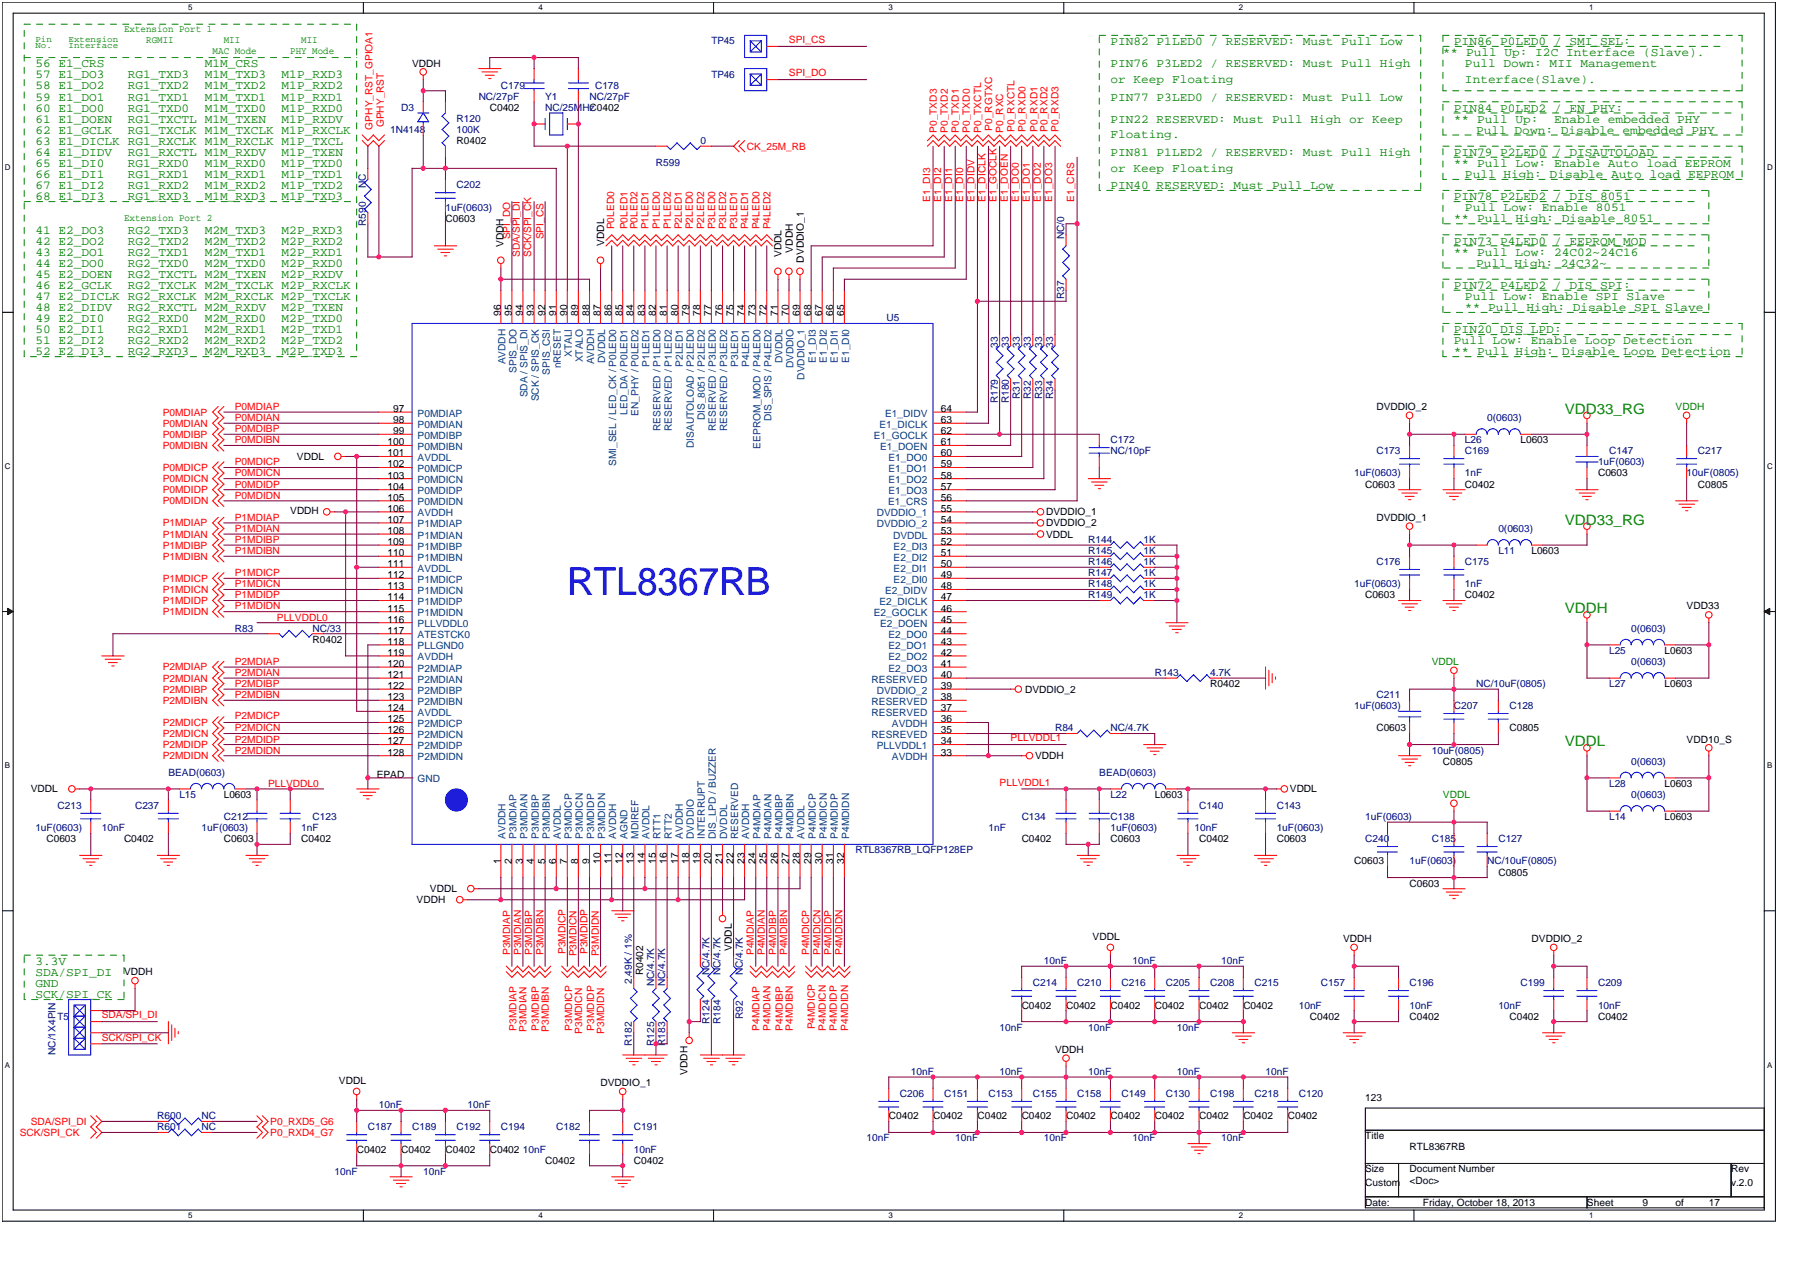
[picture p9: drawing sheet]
<svg xmlns="http://www.w3.org/2000/svg" width="297mm" height="210mm" viewBox="0 0 297 210" stroke-linecap="round" stroke-linejoin="round" font-family="sans-serif">
<defs><g id="words">
<text font-size="6.4" fill="#00f" x="93.6" y="98.2">RTL8367RB</text>
<g font-size="2.4" fill="#008000">
<text x="258.2" y="68.3">VDD33_RG</text>
<text x="258.2" y="86.6">VDD33_RG</text>
<text x="258.2" y="101.2">VDDH</text>
<text x="258.2" y="123.2">VDDL</text>
</g>
<g font-size="2" fill="#008000">
<text x="5.8" y="11.1">56 E1_CRS</text>
<text x="33.8" y="11.1">M1M_CRS</text>
<text x="183.2" y="7.4">PIN82 P1LED0 / RESERVED: Must Pull Low</text>
<text x="183.2" y="11.1">PIN76 P3LED2 / RESERVED: Must Pull High</text>
<text x="238.1" y="9.3">** Pull Up: I2C Interface (Slave).</text>
<text x="239.9" y="7.4">PIN86 P0LED0 / SMI_SEL:</text>
<text x="241.7" y="11.1">Pull Down: MII Management</text>
<text x="5.8" y="12.9">57 E1_DO3</text>
<text x="5.8" y="14.7">58 E1_DO2</text>
<text x="5.8" y="16.6">59 E1_DO1</text>
<text x="21.1" y="12.9">RG1_TXD3</text>
<text x="21.1" y="14.7">RG1_TXD2</text>
<text x="21.1" y="16.6">RG1_TXD1</text>
<text x="33.8" y="12.9">M1M_TXD3</text>
<text x="33.8" y="14.7">M1M_TXD2</text>
<text x="33.8" y="16.6">M1M_TXD1</text>
<text x="46.5" y="12.9">M1P_RXD3</text>
<text x="46.5" y="14.7">M1P_RXD2</text>
<text x="46.5" y="16.6">M1P_RXD1</text>
<text x="183.2" y="16.6">PIN77 P3LED0 / RESERVED: Must Pull Low</text>
<text x="183.2" y="13.7">or Keep Floating</text>
<text x="241.7" y="13.7">Interface(Slave).</text>
<text x="5.8" y="18.4">60 E1_DO0</text>
<text x="5.8" y="20.2">61 E1_DOEN</text>
<text x="5.8" y="22.1">62 E1_GCLK</text>
<text x="5.8" y="23.9">63 E1_DICLK RG1_RXCLK M1M_RXCLK M1P_TXCL</text>
<text x="21.1" y="18.4">RG1_TXD0</text>
<text x="21.1" y="20.2">RG1_TXCTL M1M_TXEN</text>
<text x="21.1" y="22.1">RG1_TXCLK M1M_TXCLK M1P_RXCLK</text>
<text x="33.8" y="18.4">M1M_TXD0</text>
<text x="46.5" y="18.4">M1P_RXD0</text>
<text x="46.5" y="20.2">M1P_RXDV</text>
<text x="183.2" y="20.2">PIN22 RESERVED: Must Pull High or Keep</text>
<text x="183.2" y="22.8">Floating.</text>
<text x="239.9" y="20.2">** Pull Up:</text>
<text x="239.9" y="18.4">PIN84 P0LED2 / EN_PHY:</text>
<text x="243.6" y="22.1">Pull Down: Disable embedded PHY</text>
<text x="256.4" y="20.2">Enable embedded PHY</text>
<text x="5.8" y="29.4">66 E1_DI1</text>
<text x="5.8" y="25.7">64 E1_DIDV</text>
<text x="5.8" y="27.6">65 E1_DI0</text>
<text x="21.1" y="29.4">RG1_RXD1</text>
<text x="21.1" y="25.7">RG1_RXCTL M1M_RXDV</text>
<text x="21.1" y="27.6">RG1_RXD0</text>
<text x="33.8" y="29.4">M1M_RXD1</text>
<text x="33.8" y="27.6">M1M_RXD0</text>
<text x="46.5" y="29.4">M1P_TXD1</text>
<text x="46.5" y="25.7">M1P_TXEN</text>
<text x="46.5" y="27.6">M1P_TXD0</text>
<text x="183.2" y="25.7">PIN81 P1LED2 / RESERVED: Must Pull High</text>
<text x="183.2" y="28.3">or Keep Floating</text>
<text x="239.9" y="27.6">** Pull Low: Enable Auto load EEPROM</text>
<text x="239.9" y="25.7">PIN79 P2LED0 / DISAUTOLOAD</text>
<text x="241.7" y="29.4">Pull High: Disable Auto load EEPROM</text>
<text x="5.8" y="33">68 E1_DI3</text>
<text x="5.8" y="31.2">67 E1_DI2</text>
<text x="21.1" y="33">RG1_RXD3</text>
<text x="21.1" y="31.2">RG1_RXD2</text>
<text x="33.8" y="33">M1M_RXD3</text>
<text x="33.8" y="31.2">M1M_RXD2</text>
<text x="46.5" y="33">M1P_TXD3</text>
<text x="46.5" y="31.2">M1P_TXD2</text>
<text x="183.2" y="31.2">PIN40 RESERVED: Must Pull Low</text>
<text x="239.9" y="33">PIN78 P2LED2 / DIS_8051</text>
<text x="241.7" y="34.9">Pull Low: Enable 8051</text>
<text x="5.8" y="38.5">41 E2_DO3</text>
<text x="5.8" y="40.4">42 E2_DO2</text>
<text x="21.1" y="38.5">RG2_TXD3</text>
<text x="21.1" y="40.4">RG2_TXD2</text>
<text x="33.8" y="38.5">M2M_TXD3</text>
<text x="33.8" y="40.4">M2M_TXD2</text>
<text x="46.5" y="38.5">M2P_RXD3</text>
<text x="46.5" y="40.4">M2P_RXD2</text>
<text x="239.9" y="36.7">** Pull High: Disable 8051</text>
<text x="239.9" y="40.4">PIN73 P4LED0 / EEPROM_MOD</text>
<text x="5.8" y="42.2">43 E2_DO1</text>
<text x="5.8" y="47.7">46 E2_GCLK</text>
<text x="5.8" y="44">44 E2_DO0</text>
<text x="5.8" y="45.8">45 E2_DOEN</text>
<text x="21.1" y="42.2">RG2_TXD1</text>
<text x="21.1" y="47.7">RG2_TXCLK M2M_TXCLK M2P_RXCLK</text>
<text x="21.1" y="44">RG2_TXD0</text>
<text x="21.1" y="45.8">RG2_TXCTL M2M_TXEN</text>
<text x="33.8" y="42.2">M2M_TXD1</text>
<text x="33.8" y="44">M2M_TXD0</text>
<text x="46.5" y="42.2">M2P_RXD1</text>
<text x="46.5" y="44">M2P_RXD0</text>
<text x="46.5" y="45.8">M2P_RXDV</text>
<text x="239.9" y="42.2">** Pull Low: 24C02~24C16</text>
<text x="239.9" y="47.7">PIN72 P4LED2 / DIS_SPI:</text>
<text x="243.6" y="44">Pull High: 24C32~</text>
<text x="5.8" y="51.3">48 E2_DIDV</text>
<text x="5.8" y="53.2">49 E2_DI0</text>
<text x="5.8" y="49.5">47 E2_DICLK RG2_RXCLK M2M_RXCLK M2P_TXCLK</text>
<text x="21.1" y="51.3">RG2_RXCTL M2M_RXDV</text>
<text x="21.1" y="53.2">RG2_RXD0</text>
<text x="33.8" y="53.2">M2M_RXD0</text>
<text x="46.5" y="51.3">M2P_TXEN</text>
<text x="46.5" y="53.2">M2P_TXD0</text>
<text x="241.7" y="49.5">Pull Low: Enable SPI Slave</text>
<text x="241.7" y="51.3">** Pull High: Disable SPI Slave</text>
<text x="5.8" y="56.8">51 E2_DI2</text>
<text x="5.8" y="58.6">52 E2_DI3</text>
<text x="5.8" y="55">50 E2_DI1</text>
<text x="21.1" y="56.8">RG2_RXD2</text>
<text x="21.1" y="58.6">RG2_RXD3</text>
<text x="21.1" y="55">RG2_RXD1</text>
<text x="33.8" y="56.8">M2M_RXD2</text>
<text x="33.8" y="58.6">M2M_RXD3</text>
<text x="33.8" y="55">M2M_RXD1</text>
<text x="46.5" y="56.8">M2P_TXD2</text>
<text x="46.5" y="58.6">M2P_TXD3</text>
<text x="46.5" y="55">M2P_TXD1</text>
<text x="239.9" y="58.6">** Pull High: Disable Loop Detection</text>
<text x="239.9" y="55">PIN20 DIS_LPD:</text>
<text x="239.9" y="56.8">Pull Low: Enable Loop Detection</text>
<text x="5.8" y="161.1">SDA/SPI_DI</text>
<text x="5.8" y="159.2">3.3V</text>
<text x="5.8" y="162.9">GND</text>
<text x="5.8" y="164.7">SCK/SPI_CK</text>
</g>
<g font-size="1.7" fill="#008000">
<text x="20.5" y="5.3">Extension Port 1</text>
<text x="24.1" y="7.1">RGMII</text>
<text x="35.1" y="9">MAC Mode</text>
<text x="36.9" y="7.1">MII</text>
<text x="47.9" y="9">PHY Mode</text>
<text x="49.7" y="7.1">MII</text>
<text x="20.5" y="36.4">Extension Port 2</text>
<text x="276.5" y="67.7">VDDH</text>
<text x="236.3" y="109.7">VDDL</text>
<text x="238.1" y="131.7">VDDL</text>
</g>
<g font-size="1.7">
<text x="68" y="11">VDDH</text>
<text x="75.3" y="23.8">R0402</text>
<text x="80.8" y="18.3">C0402</text>
<text x="97.3" y="18.3">C0402</text>
<text x="73.5" y="36.6">C0603</text>
<text x="83.1" y="40.8" transform="rotate(-90 83.1 40.8)">VDDH</text>
<text x="99.7" y="40.6" transform="rotate(-90 99.7 40.6)">VDDL</text>
<text x="130.8" y="41.7" transform="rotate(-90 130.8 41.7)">VDDH</text>
<text x="129" y="42.4" transform="rotate(-90 129 42.4)">VDDL</text>
<text x="132.6" y="43.3" transform="rotate(-90 132.6 43.3)">DVDDIO_1</text>
<text x="82.6" y="52.1" transform="rotate(-90 82.6 52.1)">96</text>
<text x="84.4" y="52.1" transform="rotate(-90 84.4 52.1)">95</text>
<text x="86.3" y="52.1" transform="rotate(-90 86.3 52.1)">94</text>
<text x="88.1" y="52.1" transform="rotate(-90 88.1 52.1)">93</text>
<text x="89.9" y="52.1" transform="rotate(-90 89.9 52.1)">92</text>
<text x="91.8" y="52.1" transform="rotate(-90 91.8 52.1)">91</text>
<text x="93.6" y="52.1" transform="rotate(-90 93.6 52.1)">90</text>
<text x="95.4" y="52.1" transform="rotate(-90 95.4 52.1)">89</text>
<text x="97.3" y="52.1" transform="rotate(-90 97.3 52.1)">88</text>
<text x="99.1" y="52.1" transform="rotate(-90 99.1 52.1)">87</text>
<text x="100.9" y="52.1" transform="rotate(-90 100.9 52.1)">86</text>
<text x="102.7" y="52.1" transform="rotate(-90 102.7 52.1)">85</text>
<text x="104.6" y="52.1" transform="rotate(-90 104.6 52.1)">84</text>
<text x="106.4" y="52.1" transform="rotate(-90 106.4 52.1)">83</text>
<text x="108.2" y="52.1" transform="rotate(-90 108.2 52.1)">82</text>
<text x="110.1" y="52.1" transform="rotate(-90 110.1 52.1)">81</text>
<text x="111.9" y="52.1" transform="rotate(-90 111.9 52.1)">80</text>
<text x="113.7" y="52.1" transform="rotate(-90 113.7 52.1)">79</text>
<text x="115.5" y="52.1" transform="rotate(-90 115.5 52.1)">78</text>
<text x="117.4" y="52.1" transform="rotate(-90 117.4 52.1)">77</text>
<text x="119.2" y="52.1" transform="rotate(-90 119.2 52.1)">76</text>
<text x="121" y="52.1" transform="rotate(-90 121 52.1)">75</text>
<text x="122.8" y="52.1" transform="rotate(-90 122.8 52.1)">74</text>
<text x="124.7" y="52.1" transform="rotate(-90 124.7 52.1)">73</text>
<text x="126.5" y="52.1" transform="rotate(-90 126.5 52.1)">72</text>
<text x="128.3" y="52.1" transform="rotate(-90 128.3 52.1)">71</text>
<text x="130.2" y="52.1" transform="rotate(-90 130.2 52.1)">70</text>
<text x="132" y="52.1" transform="rotate(-90 132 52.1)">69</text>
<text x="133.8" y="52.1" transform="rotate(-90 133.8 52.1)">68</text>
<text x="135.7" y="52.1" transform="rotate(-90 135.7 52.1)">67</text>
<text x="137.5" y="52.1" transform="rotate(-90 137.5 52.1)">66</text>
<text x="139.3" y="52.1" transform="rotate(-90 139.3 52.1)">65</text>
<text x="64.9" y="68">97</text>
<text x="64.9" y="69.8">98</text>
<text x="64.9" y="71.6">99</text>
<text x="155.2" y="68">64</text>
<text x="155.2" y="69.8">63</text>
<text x="155.2" y="71.6">62</text>
<text x="227.1" y="67.7">DVDDIO_2</text>
<text x="49" y="75.9">VDDL</text>
<text x="63.9" y="73.5">100</text>
<text x="63.9" y="75.3">101</text>
<text x="63.9" y="77.1">102</text>
<text x="155.2" y="73.5">61</text>
<text x="155.2" y="75.3">60</text>
<text x="155.2" y="77.1">59</text>
<text x="250.9" y="73.1">L0603</text>
<text x="63.9" y="79">103</text>
<text x="63.9" y="80.8">104</text>
<text x="63.9" y="82.6">105</text>
<text x="155.2" y="79">58</text>
<text x="155.2" y="80.8">57</text>
<text x="155.2" y="82.6">56</text>
<text x="225.3" y="80.5">C0603</text>
<text x="241.7" y="80.5">C0402</text>
<text x="263.7" y="78.6">C0603</text>
<text x="280.2" y="80.5">C0805</text>
<text x="47.9" y="84.9">VDDH</text>
<text x="63.9" y="84.4">106</text>
<text x="63.9" y="86.3">107</text>
<text x="63.9" y="88.1">108</text>
<text x="63.9" y="89.9">109</text>
<text x="155.2" y="84.4">55</text>
<text x="155.2" y="86.3">54</text>
<text x="155.2" y="88.1">53</text>
<text x="155.2" y="89.9">52</text>
<text x="172.6" y="85">DVDDIO_1</text>
<text x="172.6" y="86.9">DVDDIO_2</text>
<text x="172.6" y="88.7">VDDL</text>
<text x="227.1" y="86">DVDDIO_1</text>
<text x="63.9" y="91.8">110</text>
<text x="63.9" y="93.6">111</text>
<text x="63.9" y="95.4">112</text>
<text x="155.2" y="91.8">51</text>
<text x="155.2" y="93.6">50</text>
<text x="155.2" y="95.4">49</text>
<text x="252.7" y="91.4">L0603</text>
<text x="63.9" y="97.3">113</text>
<text x="63.9" y="99.1">114</text>
<text x="63.9" y="100.9">115</text>
<text x="155.2" y="97.3">48</text>
<text x="155.2" y="99.1">47</text>
<text x="155.2" y="100.9">46</text>
<text x="225.3" y="98.8">C0603</text>
<text x="241.7" y="98.8">C0402</text>
<text x="278.3" y="100.6">VDD33</text>
<text x="51.6" y="106.1">R0402</text>
<text x="63.9" y="106.4">118</text>
<text x="63.9" y="104.6">117</text>
<text x="63.9" y="102.7">116</text>
<text x="155.2" y="102.7">45</text>
<text x="155.2" y="104.6">44</text>
<text x="155.2" y="106.4">43</text>
<text x="274.7" y="107.9">L0603</text>
<text x="63.9" y="108.2">119</text>
<text x="63.9" y="110.1">120</text>
<text x="63.9" y="111.9">121</text>
<text x="63.9" y="113.7">122</text>
<text x="155.2" y="108.2">42</text>
<text x="155.2" y="110.1">41</text>
<text x="155.2" y="113.7">39</text>
<text x="155.2" y="111.9">40</text>
<text x="199.7" y="113.4">R0402</text>
<text x="274.7" y="113.4">L0603</text>
<text x="63.9" y="119.2">125</text>
<text x="63.9" y="115.5">123</text>
<text x="63.9" y="117.4">124</text>
<text x="155.2" y="115.5">38</text>
<text x="155.2" y="117.4">37</text>
<text x="155.2" y="119.2">36</text>
<text x="169.1" y="114.3">DVDDIO_2</text>
<text x="63.9" y="121">126</text>
<text x="63.9" y="122.8">127</text>
<text x="63.9" y="124.7">128</text>
<text x="155.2" y="121">35</text>
<text x="155.2" y="122.8">34</text>
<text x="155.2" y="124.7">33</text>
<text x="170.8" y="125.3">VDDH</text>
<text x="227.1" y="120.7">C0603</text>
<text x="249.1" y="120.7">C0805</text>
<text x="278.3" y="122.5">VDD10_S</text>
<text x="5.1" y="130.8">VDDL</text>
<text x="36.9" y="131.7">L0603</text>
<text x="62.2" y="128.3">EPAD</text>
<text x="190.5" y="131.7">L0603</text>
<text x="212.8" y="130.8">VDDL</text>
<text x="238.1" y="126.2">C0805</text>
<text x="274.7" y="129.9">L0603</text>
<text x="274.7" y="135.3">L0603</text>
<text x="7.7" y="139">C0603</text>
<text x="20.5" y="139">C0402</text>
<text x="36.9" y="139">C0603</text>
<text x="49.7" y="139">C0402</text>
<text x="82.6" y="142.5" transform="rotate(-90 82.6 142.5)">1</text>
<text x="84.4" y="142.5" transform="rotate(-90 84.4 142.5)">2</text>
<text x="86.3" y="142.5" transform="rotate(-90 86.3 142.5)">3</text>
<text x="88.1" y="142.5" transform="rotate(-90 88.1 142.5)">4</text>
<text x="89.9" y="142.5" transform="rotate(-90 89.9 142.5)">5</text>
<text x="91.8" y="142.5" transform="rotate(-90 91.8 142.5)">6</text>
<text x="93.6" y="142.5" transform="rotate(-90 93.6 142.5)">7</text>
<text x="95.4" y="142.5" transform="rotate(-90 95.4 142.5)">8</text>
<text x="97.3" y="142.5" transform="rotate(-90 97.3 142.5)">9</text>
<text x="99.1" y="142.5" transform="rotate(-90 99.1 142.5)">10</text>
<text x="100.9" y="142.5" transform="rotate(-90 100.9 142.5)">11</text>
<text x="102.7" y="142.5" transform="rotate(-90 102.7 142.5)">12</text>
<text x="104.6" y="142.5" transform="rotate(-90 104.6 142.5)">13</text>
<text x="106.4" y="142.5" transform="rotate(-90 106.4 142.5)">14</text>
<text x="108.2" y="142.5" transform="rotate(-90 108.2 142.5)">15</text>
<text x="110.1" y="142.5" transform="rotate(-90 110.1 142.5)">16</text>
<text x="111.9" y="142.5" transform="rotate(-90 111.9 142.5)">17</text>
<text x="113.7" y="142.5" transform="rotate(-90 113.7 142.5)">18</text>
<text x="115.5" y="142.5" transform="rotate(-90 115.5 142.5)">19</text>
<text x="117.4" y="142.5" transform="rotate(-90 117.4 142.5)">20</text>
<text x="119.2" y="142.5" transform="rotate(-90 119.2 142.5)">21</text>
<text x="121" y="142.5" transform="rotate(-90 121 142.5)">22</text>
<text x="122.8" y="142.5" transform="rotate(-90 122.8 142.5)">23</text>
<text x="124.7" y="142.5" transform="rotate(-90 124.7 142.5)">24</text>
<text x="126.5" y="142.5" transform="rotate(-90 126.5 142.5)">25</text>
<text x="128.3" y="142.5" transform="rotate(-90 128.3 142.5)">26</text>
<text x="130.2" y="142.5" transform="rotate(-90 130.2 142.5)">27</text>
<text x="132" y="142.5" transform="rotate(-90 132 142.5)">28</text>
<text x="133.8" y="142.5" transform="rotate(-90 133.8 142.5)">29</text>
<text x="135.7" y="142.5" transform="rotate(-90 135.7 142.5)">30</text>
<text x="137.5" y="142.5" transform="rotate(-90 137.5 142.5)">31</text>
<text x="139.3" y="142.5" transform="rotate(-90 139.3 142.5)">32</text>
<text x="168.6" y="139">C0402</text>
<text x="183.2" y="139">C0603</text>
<text x="197.9" y="139">C0402</text>
<text x="210.7" y="139">C0603</text>
<text x="223.4" y="142.6">C0603</text>
<text x="68.7" y="149">VDDH</text>
<text x="70.9" y="147.2">VDDL</text>
<text x="232.6" y="146.3">C0603</text>
<text x="247.2" y="144.5">C0805</text>
<text x="180.3" y="155.1">VDDL</text>
<text x="221.6" y="155.4">VDDH</text>
<text x="252.7" y="155.4">DVDDIO_2</text>
<text x="20.5" y="160.9">VDDH</text>
<text x="106.1" y="160.9" transform="rotate(-90 106.1 160.9)">R0402</text>
<text x="120.7" y="156.9" transform="rotate(-90 120.7 156.9)">VDDL</text>
<text x="168.6" y="166.4">C0402</text>
<text x="175.9" y="166.4">C0402</text>
<text x="183.2" y="166.4">C0402</text>
<text x="190.5" y="166.4">C0402</text>
<text x="197.9" y="166.4">C0402</text>
<text x="205.2" y="166.4">C0402</text>
<text x="174.1" y="173.7">VDDH</text>
<text x="216.1" y="168.2">C0402</text>
<text x="232.6" y="168.2">C0402</text>
<text x="249.1" y="168.2">C0402</text>
<text x="263.7" y="168.2">C0402</text>
<text x="55.9" y="178.9">VDDL</text>
<text x="99.1" y="179.2">DVDDIO_1</text>
<text x="113.4" y="177.4" transform="rotate(-90 113.4 177.4)">VDDH</text>
<text x="146.7" y="184.7">C0402</text>
<text x="154" y="184.7">C0402</text>
<text x="161.3" y="184.7">C0402</text>
<text x="168.6" y="184.7">C0402</text>
<text x="175.9" y="184.7">C0402</text>
<text x="183.2" y="184.7">C0402</text>
<text x="190.5" y="184.7">C0402</text>
<text x="197.9" y="184.7">C0402</text>
<text x="205.2" y="184.7">C0402</text>
<text x="212.5" y="184.7">C0402</text>
<text x="225.3" y="181.6">123</text>
<text x="58.9" y="190.2">C0402</text>
<text x="66.2" y="190.2">C0402</text>
<text x="73.5" y="190.2">C0402</text>
<text x="80.8" y="190.2">C0402</text>
<text x="225.3" y="188">Title</text>
<text x="232.6" y="189.8">RTL8367RB</text>
<text x="90" y="192">C0402</text>
<text x="104.6" y="192">C0402</text>
<text x="225.3" y="195.7">Custom</text>
<text x="225.3" y="193.5">Size</text>
<text x="232.6" y="195.3">&lt;Doc&gt;</text>
<text x="232.6" y="193.5">Document Number</text>
<text x="285.6" y="195.7">v.2.0</text>
<text x="285.6" y="193.5">Rev</text>
<text x="225.3" y="199">Date:</text>
<text x="234.8" y="199">Friday, October 18, 2013</text>
<text x="261.9" y="199">Sheet</text>
<text x="271" y="199">9</text>
<text x="276.5" y="199">of</text>
<text x="282" y="199">17</text>
</g>
<g font-size="1.7" fill="#000080">
<text x="117.4" y="7.3">TP45</text>
<text x="79" y="16.5">NC/27pF</text>
<text x="82.6" y="14.6">C179</text>
<text x="90" y="16.5">Y1</text>
<text x="97.3" y="16.5">NC/27pF</text>
<text x="98.2" y="14.6">C178</text>
<text x="117.4" y="12.8">TP46</text>
<text x="64.4" y="21.9">1N4148</text>
<text x="66.2" y="18.3">D3</text>
<text x="75.3" y="20.1">R120</text>
<text x="75.3" y="21.9">100K</text>
<text x="90" y="18.3">NC/25MHz</text>
<text x="115.6" y="23.8">0</text>
<text x="108.2" y="27.4">R599</text>
<text x="60.4" y="31.1" transform="rotate(-90 60.4 31.1)">NC</text>
<text x="73.5" y="34.7">1uF(0603)</text>
<text x="75.3" y="31.1">C202</text>
<text x="60.4" y="37.3" transform="rotate(-90 60.4 37.3)">R590</text>
<text x="175.6" y="39.5" transform="rotate(-90 175.6 39.5)">NC/0</text>
<text x="146.3" y="53">U5</text>
<text x="175.6" y="49.4" transform="rotate(-90 175.6 49.4)">R37</text>
<text x="164.6" y="57.4" transform="rotate(-90 164.6 57.4)">33</text>
<text x="166.5" y="57.4" transform="rotate(-90 166.5 57.4)">33</text>
<text x="168.3" y="57.4" transform="rotate(-90 168.3 57.4)">33</text>
<text x="170.1" y="57.4" transform="rotate(-90 170.1 57.4)">33</text>
<text x="172" y="57.4" transform="rotate(-90 172 57.4)">33</text>
<text x="173.8" y="57.4" transform="rotate(-90 173.8 57.4)">33</text>
<text x="168.3" y="65.8" transform="rotate(-90 168.3 65.8)">R31</text>
<text x="170.1" y="65.8" transform="rotate(-90 170.1 65.8)">R32</text>
<text x="172" y="65.8" transform="rotate(-90 172 65.8)">R33</text>
<text x="173.8" y="65.8" transform="rotate(-90 173.8 65.8)">R34</text>
<text x="164.6" y="66.5" transform="rotate(-90 164.6 66.5)">R179</text>
<text x="166.5" y="66.5" transform="rotate(-90 166.5 66.5)">R180</text>
<text x="245.4" y="69.5">0(0603)</text>
<text x="183.2" y="73.1">C172</text>
<text x="183.2" y="75">NC/10pF</text>
<text x="227.1" y="75">C173</text>
<text x="241.7" y="75">C169</text>
<text x="241.7" y="73.1">L26</text>
<text x="263.7" y="76.8">1uF(0603)</text>
<text x="265.5" y="75">C147</text>
<text x="280.2" y="75">C217</text>
<text x="223.4" y="78.6">1uF(0603)</text>
<text x="241.7" y="78.6">1nF</text>
<text x="278.3" y="78.6">10uF(0805)</text>
<text x="179.6" y="89.6">R144</text>
<text x="188.7" y="89.6">1K</text>
<text x="247.2" y="87.8">0(0603)</text>
<text x="179.6" y="91.4">R145</text>
<text x="179.6" y="95.1">R147</text>
<text x="179.6" y="93.3">R146</text>
<text x="188.7" y="91.4">1K</text>
<text x="188.7" y="95.1">1K</text>
<text x="188.7" y="93.3">1K</text>
<text x="227.1" y="93.3">C176</text>
<text x="241.7" y="93.3">C175</text>
<text x="247.2" y="91.4">L11</text>
<text x="179.6" y="98.8">R149</text>
<text x="179.6" y="96.9">R148</text>
<text x="188.7" y="98.8">1K</text>
<text x="188.7" y="96.9">1K</text>
<text x="223.4" y="96.9">1uF(0603)</text>
<text x="241.7" y="96.9">1nF</text>
<text x="38.7" y="104.2">R83</text>
<text x="51.6" y="104.2">NC/33</text>
<text x="265.5" y="107.9">L25</text>
<text x="269.2" y="104.2">0(0603)</text>
<text x="190.5" y="111.6">R143</text>
<text x="199.7" y="111.6">4.7K</text>
<text x="243.6" y="113.4">NC/10uF(0805)</text>
<text x="265.5" y="113.4">L27</text>
<text x="269.2" y="109.7">0(0603)</text>
<text x="223.4" y="117">1uF(0603)</text>
<text x="227.1" y="115.2">C211</text>
<text x="239.9" y="117">C207</text>
<text x="249.1" y="117">C128</text>
<text x="174.1" y="120.7">R84</text>
<text x="183.2" y="120.7">NC/4.7K</text>
<text x="236.3" y="124.3">10uF(0805)</text>
<text x="27.8" y="128">BEAD(0603)</text>
<text x="29.6" y="131.7">L15</text>
<text x="181.4" y="128">BEAD(0603)</text>
<text x="183.2" y="131.7">L22</text>
<text x="265.5" y="129.9">L28</text>
<text x="269.2" y="131.7">0(0603)</text>
<text x="269.2" y="126.2">0(0603)</text>
<text x="5.8" y="137.2">1uF(0603)</text>
<text x="9.5" y="133.5">C213</text>
<text x="16.8" y="137.2">10nF</text>
<text x="22.3" y="133.5">C237</text>
<text x="33.3" y="137.2">1uF(0603)</text>
<text x="36.9" y="135.3">C212</text>
<text x="49.7" y="137.2">1nF</text>
<text x="51.6" y="135.3">C123</text>
<text x="163.1" y="137.2">1nF</text>
<text x="168.6" y="135.3">C134</text>
<text x="183.2" y="135.3">C138</text>
<text x="183.2" y="137.2">1uF(0603)</text>
<text x="197.1" y="137.2">10nF</text>
<text x="197.9" y="133.5">C140</text>
<text x="210.7" y="133.5">C143</text>
<text x="210.7" y="137.2">1uF(0603)</text>
<text x="225.3" y="135.3">1uF(0603)</text>
<text x="265.5" y="135.3">L14</text>
<text x="141.2" y="140.8">RTL8367RB_LQFP128EP</text>
<text x="225.3" y="139">C240</text>
<text x="232.6" y="142.6">1uF(0603)</text>
<text x="236.3" y="139">C185</text>
<text x="245.4" y="142.6">NC/10uF(0805)</text>
<text x="247.2" y="139">C127</text>
<text x="117.1" y="160.9" transform="rotate(-90 117.1 160.9)">NC/4.7K</text>
<text x="118.9" y="160.9" transform="rotate(-90 118.9 160.9)">NC/4.7K</text>
<text x="122.6" y="160.9" transform="rotate(-90 122.6 160.9)">NC/4.7K</text>
<text x="172.2" y="159.1">10nF</text>
<text x="186.9" y="159.1">10nF</text>
<text x="201.5" y="159.1">10nF</text>
<text x="104.3" y="162.4" transform="rotate(-90 104.3 162.4)">2.49K / 1%</text>
<text x="107.9" y="162.7" transform="rotate(-90 107.9 162.7)">NC/4.7K</text>
<text x="109.8" y="162.7" transform="rotate(-90 109.8 162.7)">NC/4.7K</text>
<text x="170.4" y="162.8">C214</text>
<text x="177.7" y="162.8">C210</text>
<text x="185.1" y="162.8">C216</text>
<text x="192.4" y="162.8">C205</text>
<text x="199.7" y="162.8">C208</text>
<text x="207" y="162.8">C215</text>
<text x="214.3" y="166.4">10nF</text>
<text x="218" y="162.8">C157</text>
<text x="232.6" y="162.8">C196</text>
<text x="232.6" y="166.4">10nF</text>
<text x="247.2" y="166.4">10nF</text>
<text x="250.9" y="162.8">C199</text>
<text x="263.7" y="162.8">C209</text>
<text x="263.7" y="166.4">10nF</text>
<text x="9.5" y="168.2">T5</text>
<text x="104.3" y="172.6" transform="rotate(-90 104.3 172.6)">R182</text>
<text x="107.9" y="172.6" transform="rotate(-90 107.9 172.6)">R125</text>
<text x="109.8" y="172.6" transform="rotate(-90 109.8 172.6)">R183</text>
<text x="117.1" y="169" transform="rotate(-90 117.1 169)">R124</text>
<text x="118.9" y="169" transform="rotate(-90 118.9 169)">R184</text>
<text x="122.6" y="168.2" transform="rotate(-90 122.6 168.2)">R92</text>
<text x="164.9" y="170.1">10nF</text>
<text x="179.6" y="170.1">10nF</text>
<text x="194.2" y="170.1">10nF</text>
<text x="9.2" y="174.1" transform="rotate(-90 9.2 174.1)">NC/1X4PIN</text>
<text x="150.3" y="177.4">10nF</text>
<text x="164.9" y="177.4">10nF</text>
<text x="179.6" y="177.4">10nF</text>
<text x="194.2" y="177.4">10nF</text>
<text x="208.8" y="177.4">10nF</text>
<text x="25.9" y="184.7">R600</text>
<text x="33.3" y="184.7">NC</text>
<text x="62.5" y="182.9">10nF</text>
<text x="77.1" y="182.9">10nF</text>
<text x="148.5" y="181.1">C206</text>
<text x="155.8" y="181.1">C151</text>
<text x="163.1" y="181.1">C153</text>
<text x="170.4" y="181.1">C155</text>
<text x="177.7" y="181.1">C158</text>
<text x="185.1" y="181.1">C149</text>
<text x="192.4" y="181.1">C130</text>
<text x="199.7" y="181.1">C198</text>
<text x="207" y="181.1">C218</text>
<text x="214.3" y="181.1">C120</text>
<text x="25.9" y="186.5">R601</text>
<text x="33.3" y="186.5">NC</text>
<text x="60.7" y="186.5">C187</text>
<text x="68" y="186.5">C189</text>
<text x="75.3" y="186.5">C192</text>
<text x="82.6" y="186.5">C194</text>
<text x="86.3" y="190.2">10nF</text>
<text x="91.8" y="186.5">C182</text>
<text x="104.6" y="186.5">C191</text>
<text x="104.6" y="190.2">10nF</text>
<text x="143" y="188.4">10nF</text>
<text x="157.6" y="188.4">10nF</text>
<text x="172.2" y="188.4">10nF</text>
<text x="186.9" y="188.4">10nF</text>
<text x="201.5" y="188.4">10nF</text>
<text x="55.2" y="193.9">10nF</text>
<text x="69.8" y="193.9">10nF</text>
</g>
<g font-size="1.7" fill="#f00">
<text x="130.2" y="7.1">SPI_CS</text>
<text x="130.2" y="12.6">SPI_DO</text>
<text x="61.5" y="21.4" transform="rotate(-90 61.5 21.4)">GPHY_RST_GPIOA1</text>
<text x="63.3" y="21" transform="rotate(-90 63.3 21)">GPHY_RST</text>
<text x="154.6" y="21.9" transform="rotate(-90 154.6 21.9)">P0_TXD3</text>
<text x="156.4" y="21.9" transform="rotate(-90 156.4 21.9)">P0_TXD2</text>
<text x="158.2" y="21.9" transform="rotate(-90 158.2 21.9)">P0_TXD1</text>
<text x="160.1" y="21.9" transform="rotate(-90 160.1 21.9)">P0_TXD0</text>
<text x="161.9" y="21.9" transform="rotate(-90 161.9 21.9)">P0_TXCTL</text>
<text x="163.7" y="21.6" transform="rotate(-90 163.7 21.6)">P0_RGTXC</text>
<text x="165.5" y="21.9" transform="rotate(-90 165.5 21.9)">P0_RXC</text>
<text x="167.4" y="21.7" transform="rotate(-90 167.4 21.7)">P0_RXCTL</text>
<text x="169.2" y="21.7" transform="rotate(-90 169.2 21.7)">P0_RXD0</text>
<text x="171.2" y="21.7" transform="rotate(-90 171.2 21.7)">P0_RXD1</text>
<text x="172.9" y="21.7" transform="rotate(-90 172.9 21.7)">P0_RXD2</text>
<text x="174.7" y="21.7" transform="rotate(-90 174.7 21.7)">P0_RXD3</text>
<text x="123.2" y="24.7">CK_25M_RB</text>
<text x="153.5" y="33.3" transform="rotate(-90 153.5 33.3)">E1_DI3</text>
<text x="155.3" y="33.3" transform="rotate(-90 155.3 33.3)">E1_DI2</text>
<text x="157.1" y="33.3" transform="rotate(-90 157.1 33.3)">E1_DI1</text>
<text x="159" y="33.3" transform="rotate(-90 159 33.3)">E1_DI0</text>
<text x="160.8" y="33.3" transform="rotate(-90 160.8 33.3)">E1_DIDV</text>
<text x="162.6" y="33.3" transform="rotate(-90 162.6 33.3)">E1_DICLK</text>
<text x="164.5" y="33.3" transform="rotate(-90 164.5 33.3)">E1_GOCLK</text>
<text x="166.3" y="33.3" transform="rotate(-90 166.3 33.3)">E1_DOEN</text>
<text x="168.1" y="33.3" transform="rotate(-90 168.1 33.3)">E1_DO0</text>
<text x="169.9" y="33.3" transform="rotate(-90 169.9 33.3)">E1_DO1</text>
<text x="171.8" y="33.3" transform="rotate(-90 171.8 33.3)">E1_DO2</text>
<text x="173.6" y="33.3" transform="rotate(-90 173.6 33.3)">E1_DO3</text>
<text x="177.2" y="33.3" transform="rotate(-90 177.2 33.3)">E1_CRS</text>
<text x="84.2" y="39.5" transform="rotate(-90 84.2 39.5)">SPI_DO</text>
<text x="89.7" y="39.5" transform="rotate(-90 89.7 39.5)">SPI_CS</text>
<text x="101.4" y="37.8" transform="rotate(-90 101.4 37.8)">P0LED0</text>
<text x="103.5" y="37.8" transform="rotate(-90 103.5 37.8)">P0LED1</text>
<text x="105.2" y="37.8" transform="rotate(-90 105.2 37.8)">P0LED2</text>
<text x="107" y="37.8" transform="rotate(-90 107 37.8)">P1LED1</text>
<text x="108.9" y="37.8" transform="rotate(-90 108.9 37.8)">P1LED0</text>
<text x="110.7" y="37.8" transform="rotate(-90 110.7 37.8)">P1LED2</text>
<text x="112.5" y="37.8" transform="rotate(-90 112.5 37.8)">P2LED1</text>
<text x="114.3" y="37.8" transform="rotate(-90 114.3 37.8)">P2LED0</text>
<text x="116.2" y="37.8" transform="rotate(-90 116.2 37.8)">P2LED2</text>
<text x="118" y="37.8" transform="rotate(-90 118 37.8)">P3LED0</text>
<text x="119.8" y="37.8" transform="rotate(-90 119.8 37.8)">P3LED2</text>
<text x="121.7" y="37.8" transform="rotate(-90 121.7 37.8)">P3LED1</text>
<text x="123.5" y="37.8" transform="rotate(-90 123.5 37.8)">P4LED1</text>
<text x="125.3" y="37.8" transform="rotate(-90 125.3 37.8)">P4LED0</text>
<text x="127.1" y="37.8" transform="rotate(-90 127.1 37.8)">P4LED2</text>
<text x="85.8" y="42.4" transform="rotate(-90 85.8 42.4)">SDA/SPI_DI</text>
<text x="87.6" y="42.4" transform="rotate(-90 87.6 42.4)">SCK/SPI_CK</text>
<text x="26.9" y="70.4">P0MDIAN</text>
<text x="26.9" y="68.6">P0MDIAP</text>
<text x="38.7" y="67.7">P0MDIAP</text>
<text x="38.7" y="71.3">P0MDIBP</text>
<text x="38.7" y="69.5">P0MDIAN</text>
<text x="26.9" y="72.2">P0MDIBP</text>
<text x="26.9" y="74.1">P0MDIBN</text>
<text x="26.9" y="77.7">P0MDICP</text>
<text x="38.7" y="73.1">P0MDIBN</text>
<text x="38.7" y="76.8">P0MDICP</text>
<text x="26.9" y="79.6">P0MDICN</text>
<text x="26.9" y="83.2">P0MDIDN</text>
<text x="26.9" y="81.4">P0MDIDP</text>
<text x="38.7" y="80.5">P0MDIDP</text>
<text x="38.7" y="82.3">P0MDIDN</text>
<text x="38.7" y="78.6">P0MDICN</text>
<text x="26.9" y="86.9">P1MDIAP</text>
<text x="26.9" y="88.7">P1MDIAN</text>
<text x="38.7" y="87.8">P1MDIAN</text>
<text x="38.7" y="86">P1MDIAP</text>
<text x="38.7" y="89.6">P1MDIBP</text>
<text x="26.9" y="90.5">P1MDIBP</text>
<text x="26.9" y="92.3">P1MDIBN</text>
<text x="38.7" y="95.1">P1MDICP</text>
<text x="38.7" y="91.4">P1MDIBN</text>
<text x="26.9" y="99.7">P1MDIDP</text>
<text x="26.9" y="96">P1MDICP</text>
<text x="26.9" y="101.5">P1MDIDN</text>
<text x="26.9" y="97.8">P1MDICN</text>
<text x="38.7" y="98.8">P1MDIDP</text>
<text x="38.7" y="100.6">P1MDIDN</text>
<text x="38.7" y="96.9">P1MDICN</text>
<text x="45.7" y="102.4">PLLVDDL0</text>
<text x="26.9" y="110.6">P2MDIAP</text>
<text x="26.9" y="112.5">P2MDIAN</text>
<text x="38.7" y="111.6">P2MDIAN</text>
<text x="38.7" y="113.4">P2MDIBP</text>
<text x="38.7" y="109.7">P2MDIAP</text>
<text x="26.9" y="119.8">P2MDICP</text>
<text x="26.9" y="114.3">P2MDIBP</text>
<text x="26.9" y="116.1">P2MDIBN</text>
<text x="38.7" y="115.2">P2MDIBN</text>
<text x="38.7" y="118.7">P2MDICP</text>
<text x="26.9" y="123.4">P2MDIDP</text>
<text x="26.9" y="125.3">P2MDIDN</text>
<text x="26.9" y="121.6">P2MDICN</text>
<text x="38.7" y="124.3">P2MDIDN</text>
<text x="38.7" y="120.7">P2MDICN</text>
<text x="38.7" y="122.5">P2MDIDP</text>
<text x="166.8" y="122.3">PLLVDDL1</text>
<text x="44.2" y="129.9">PLLVDDL0</text>
<text x="164.9" y="129.7">PLLVDDL1</text>
<text x="84.2" y="157.6" transform="rotate(-90 84.2 157.6)">P3MDIAP</text>
<text x="86" y="157.6" transform="rotate(-90 86 157.6)">P3MDIAN</text>
<text x="87.8" y="157.6" transform="rotate(-90 87.8 157.6)">P3MDIBP</text>
<text x="89.7" y="157.6" transform="rotate(-90 89.7 157.6)">P3MDIBN</text>
<text x="93.3" y="157.4" transform="rotate(-90 93.3 157.4)">P3MDICP</text>
<text x="95.1" y="157.8" transform="rotate(-90 95.1 157.8)">P3MDICN</text>
<text x="97" y="157.4" transform="rotate(-90 97 157.4)">P3MDIDP</text>
<text x="98.8" y="157.8" transform="rotate(-90 98.8 157.8)">P3MDIDN</text>
<text x="124.4" y="157.6" transform="rotate(-90 124.4 157.6)">P4MDIAP</text>
<text x="126.2" y="157.6" transform="rotate(-90 126.2 157.6)">P4MDIAN</text>
<text x="128.1" y="157.6" transform="rotate(-90 128.1 157.6)">P4MDIBP</text>
<text x="129.9" y="157.6" transform="rotate(-90 129.9 157.6)">P4MDIBN</text>
<text x="133.5" y="157.6" transform="rotate(-90 133.5 157.6)">P4MDICP</text>
<text x="135.4" y="157.6" transform="rotate(-90 135.4 157.6)">P4MDICN</text>
<text x="137.2" y="157.6" transform="rotate(-90 137.2 157.6)">P4MDIDP</text>
<text x="139" y="157.6" transform="rotate(-90 139 157.6)">P4MDIDN</text>
<text x="16.8" y="171.7">SCK/SPI_CK</text>
<text x="16.8" y="168.1">SDA/SPI_DI</text>
<text x="85.3" y="170.1" transform="rotate(-90 85.3 170.1)">P3MDIAP</text>
<text x="86.9" y="170.2" transform="rotate(-90 86.9 170.2)">P3MDIAN</text>
<text x="88.9" y="170.1" transform="rotate(-90 88.9 170.1)">P3MDIBP</text>
<text x="90.6" y="170.2" transform="rotate(-90 90.6 170.2)">P3MDIBN</text>
<text x="94.4" y="170.1" transform="rotate(-90 94.4 170.1)">P3MDICP</text>
<text x="96" y="170.6" transform="rotate(-90 96 170.6)">P3MDICN</text>
<text x="98.1" y="170.1" transform="rotate(-90 98.1 170.1)">P3MDIDP</text>
<text x="99.7" y="170.6" transform="rotate(-90 99.7 170.6)">P3MDIDN</text>
<text x="125.3" y="170.1" transform="rotate(-90 125.3 170.1)">P4MDIAP</text>
<text x="127.1" y="170.1" transform="rotate(-90 127.1 170.1)">P4MDIAN</text>
<text x="129.2" y="170.1" transform="rotate(-90 129.2 170.1)">P4MDIBP</text>
<text x="130.8" y="170.1" transform="rotate(-90 130.8 170.1)">P4MDIBN</text>
<text x="134.5" y="169.9" transform="rotate(-90 134.5 169.9)">P4MDICP</text>
<text x="136.3" y="170.1" transform="rotate(-90 136.3 170.1)">P4MDICN</text>
<text x="138.1" y="170.1" transform="rotate(-90 138.1 170.1)">P4MDIDP</text>
<text x="139.9" y="170.1" transform="rotate(-90 139.9 170.1)">P4MDIDN</text>
<text x="5.1" y="185.6">SDA/SPI_DI</text>
<text x="44.6" y="185.6">P0_RXD5_G6</text>
<text x="3.3" y="187.4">SCK/SPI_CK</text>
<text x="44.6" y="187.4">P0_RXD4_G7</text>
</g>
<g font-size="1.7" fill="#004080">
<text x="94.4" y="58.9" transform="rotate(-90 94.4 58.9)">XTALI</text>
<text x="96.2" y="59.8" transform="rotate(-90 96.2 59.8)">XTALO</text>
<text x="99.9" y="60" transform="rotate(-90 99.9 60)">DVDDL</text>
<text x="129.1" y="60" transform="rotate(-90 129.1 60)">DVDDL</text>
<text x="134.6" y="59.9" transform="rotate(-90 134.6 59.9)">E1_DI3</text>
<text x="136.4" y="59.9" transform="rotate(-90 136.4 59.9)">E1_DI2</text>
<text x="138.3" y="59.9" transform="rotate(-90 138.3 59.9)">E1_DI1</text>
<text x="140.1" y="59.9" transform="rotate(-90 140.1 59.9)">E1_DI0</text>
<text x="83.4" y="60.1" transform="rotate(-90 83.4 60.1)">AVDDH</text>
<text x="85.2" y="61.6" transform="rotate(-90 85.2 61.6)">SPIS_DO</text>
<text x="87.1" y="65.6" transform="rotate(-90 87.1 65.6)">SDA / SPIS_DI</text>
<text x="90.7" y="61.8" transform="rotate(-90 90.7 61.8)">SPIS_CSI</text>
<text x="92.6" y="60.8" transform="rotate(-90 92.6 60.8)">nRESET</text>
<text x="98" y="60.1" transform="rotate(-90 98 60.1)">AVDDH</text>
<text x="107.2" y="60.5" transform="rotate(-90 107.2 60.5)">P1LED1</text>
<text x="112.7" y="60.5" transform="rotate(-90 112.7 60.5)">P2LED1</text>
<text x="121.8" y="60.5" transform="rotate(-90 121.8 60.5)">P3LED1</text>
<text x="123.6" y="60.5" transform="rotate(-90 123.6 60.5)">P4LED1</text>
<text x="131" y="60.8" transform="rotate(-90 131 60.8)">DVDDIO</text>
<text x="132.8" y="62.7" transform="rotate(-90 132.8 62.7)">DVDDIO_1</text>
<text x="68.9" y="68.7">P0MDIAP</text>
<text x="68.9" y="70.6">P0MDIAN</text>
<text x="88.9" y="66.2" transform="rotate(-90 88.9 66.2)">SCK / SPIS_CK</text>
<text x="103.5" y="68.4" transform="rotate(-90 103.5 68.4)">LED_DA / P0LED1</text>
<text x="105.3" y="68.6" transform="rotate(-90 105.3 68.6)">EN_PHY / P0LED2</text>
<text x="109" y="71.2" transform="rotate(-90 109 71.2)">RESERVED / P1LED0</text>
<text x="110.8" y="71.2" transform="rotate(-90 110.8 71.2)">RESERVED / P1LED2</text>
<text x="116.3" y="69.4" transform="rotate(-90 116.3 69.4)">DIS_8051 / P2LED2</text>
<text x="118.1" y="71.2" transform="rotate(-90 118.1 71.2)">RESERVED / P3LED0</text>
<text x="120" y="71.2" transform="rotate(-90 120 71.2)">RESERVED / P3LED2</text>
<text x="127.3" y="69.5" transform="rotate(-90 127.3 69.5)">DIS_SPIS / P4LED2</text>
<text x="145.1" y="70.6">E1_DICLK</text>
<text x="146.1" y="68.7">E1_DIDV</text>
<text x="68.9" y="72.4">P0MDIBP</text>
<text x="68.9" y="74.2">P0MDIBN</text>
<text x="68.9" y="76.1">AVDDL</text>
<text x="68.9" y="77.9">P0MDICP</text>
<text x="101.7" y="76.9" transform="rotate(-90 101.7 76.9)">SMI_SEL / LED_CK / P0LED0</text>
<text x="114.5" y="73.9" transform="rotate(-90 114.5 73.9)">DISAUTOLOAD / P2LED0</text>
<text x="125.5" y="74.1" transform="rotate(-90 125.5 74.1)">EEPROM_MOD / P4LED0</text>
<text x="144.2" y="72.4">E1_GOCLK</text>
<text x="145.2" y="74.2">E1_DOEN</text>
<text x="146.6" y="76.1">E1_DO0</text>
<text x="146.6" y="77.9">E1_DO1</text>
<text x="68.9" y="79.7">P0MDICN</text>
<text x="68.9" y="81.5">P0MDIDP</text>
<text x="68.9" y="83.4">P0MDIDN</text>
<text x="146.5" y="83.4">E1_CRS</text>
<text x="146.6" y="79.7">E1_DO2</text>
<text x="146.6" y="81.5">E1_DO3</text>
<text x="68.9" y="85.2">AVDDH</text>
<text x="68.9" y="87">P1MDIAP</text>
<text x="68.9" y="88.9">P1MDIAN</text>
<text x="144.7" y="85.2">DVDDIO_1</text>
<text x="144.7" y="87">DVDDIO_2</text>
<text x="147.4" y="88.9">DVDDL</text>
<text x="68.9" y="90.7">P1MDIBP</text>
<text x="68.9" y="92.5">P1MDIBN</text>
<text x="68.9" y="94.4">AVDDL</text>
<text x="147.5" y="90.7">E2_DI3</text>
<text x="147.5" y="92.5">E2_DI2</text>
<text x="147.5" y="94.4">E2_DI1</text>
<text x="68.9" y="96.2">P1MDICP</text>
<text x="68.9" y="98">P1MDICN</text>
<text x="68.9" y="99.8">P1MDIDP</text>
<text x="68.9" y="101.7">P1MDIDN</text>
<text x="144.2" y="101.7">E2_GOCLK</text>
<text x="145.1" y="99.8">E2_DICLK</text>
<text x="146.1" y="98">E2_DIDV</text>
<text x="147.5" y="96.2">E2_DI0</text>
<text x="68.9" y="107.2">PLLGND0</text>
<text x="68.9" y="105.3">ATESTCK0</text>
<text x="68.9" y="103.5">PLLVDDL0</text>
<text x="145.2" y="103.5">E2_DOEN</text>
<text x="146.6" y="105.3">E2_DO0</text>
<text x="146.6" y="107.2">E2_DO1</text>
<text x="68.9" y="109">AVDDH</text>
<text x="68.9" y="110.8">P2MDIAP</text>
<text x="68.9" y="112.6">P2MDIAN</text>
<text x="143.8" y="112.6">RESERVED</text>
<text x="146.6" y="109">E2_DO2</text>
<text x="146.6" y="110.8">E2_DO3</text>
<text x="68.9" y="120">P2MDICP</text>
<text x="68.9" y="114.5">P2MDIBP</text>
<text x="68.9" y="116.3">P2MDIBN</text>
<text x="68.9" y="118.1">AVDDL</text>
<text x="143.8" y="116.3">RESERVED</text>
<text x="143.8" y="118.1">RESERVED</text>
<text x="144.7" y="114.5">DVDDIO_2</text>
<text x="147.2" y="120">AVDDH</text>
<text x="68.9" y="121.8">P2MDICN</text>
<text x="68.9" y="123.6">P2MDIDP</text>
<text x="68.9" y="125.4">P2MDIDN</text>
<text x="143.8" y="121.8">RESREVED</text>
<text x="144.7" y="123.6">PLLVDDL1</text>
<text x="147.2" y="125.4">AVDDH</text>
<text x="68.9" y="129.1">GND</text>
<text x="83.4" y="138.4" transform="rotate(-90 83.4 138.4)">AVDDH</text>
<text x="85.2" y="138.4" transform="rotate(-90 85.2 138.4)">P3MDIAP</text>
<text x="87.1" y="138.4" transform="rotate(-90 87.1 138.4)">P3MDIAN</text>
<text x="88.9" y="138.4" transform="rotate(-90 88.9 138.4)">P3MDIBP</text>
<text x="90.7" y="138.4" transform="rotate(-90 90.7 138.4)">P3MDIBN</text>
<text x="92.6" y="138.4" transform="rotate(-90 92.6 138.4)">AVDDL</text>
<text x="94.4" y="138.4" transform="rotate(-90 94.4 138.4)">P3MDICP</text>
<text x="96.2" y="138.4" transform="rotate(-90 96.2 138.4)">P3MDICN</text>
<text x="98" y="138.4" transform="rotate(-90 98 138.4)">P3MDIDP</text>
<text x="99.9" y="138.4" transform="rotate(-90 99.9 138.4)">P3MDIDN</text>
<text x="101.7" y="138.4" transform="rotate(-90 101.7 138.4)">AVDDH</text>
<text x="103.5" y="138.4" transform="rotate(-90 103.5 138.4)">AGND</text>
<text x="105.3" y="138.4" transform="rotate(-90 105.3 138.4)">MDIREF</text>
<text x="107.2" y="138.4" transform="rotate(-90 107.2 138.4)">AVDDL</text>
<text x="109" y="138.4" transform="rotate(-90 109 138.4)">RTT1</text>
<text x="110.8" y="138.4" transform="rotate(-90 110.8 138.4)">RTT2</text>
<text x="112.7" y="138.4" transform="rotate(-90 112.7 138.4)">AVDDH</text>
<text x="114.5" y="138.4" transform="rotate(-90 114.5 138.4)">DVDDIO</text>
<text x="116.3" y="138.4" transform="rotate(-90 116.3 138.4)">INTERRUPT</text>
<text x="118.1" y="138.4" transform="rotate(-90 118.1 138.4)">DIS_LPD / BUZZER</text>
<text x="120" y="138.4" transform="rotate(-90 120 138.4)">DVDDL</text>
<text x="121.8" y="138.4" transform="rotate(-90 121.8 138.4)">RESERVED</text>
<text x="123.6" y="138.4" transform="rotate(-90 123.6 138.4)">AVDDH</text>
<text x="125.5" y="138.4" transform="rotate(-90 125.5 138.4)">P4MDIAP</text>
<text x="127.3" y="138.4" transform="rotate(-90 127.3 138.4)">P4MDIAN</text>
<text x="129.1" y="138.4" transform="rotate(-90 129.1 138.4)">P4MDIBP</text>
<text x="131" y="138.4" transform="rotate(-90 131 138.4)">P4MDIBN</text>
<text x="132.8" y="138.4" transform="rotate(-90 132.8 138.4)">AVDDL</text>
<text x="134.6" y="138.4" transform="rotate(-90 134.6 138.4)">P4MDICP</text>
<text x="136.4" y="138.4" transform="rotate(-90 136.4 138.4)">P4MDICN</text>
<text x="138.3" y="138.4" transform="rotate(-90 138.3 138.4)">P4MDIDP</text>
<text x="140.1" y="138.4" transform="rotate(-90 140.1 138.4)">P4MDIDN</text>
</g>
<g font-size="1.5" fill="#008000">
<text x="5.8" y="7">Pin</text>
<text x="5.8" y="8">No.</text>
<text x="11.3" y="7">Extension</text>
<text x="11.3" y="8">Interface</text>
</g>
<g font-size="1.3">
<text x="31.1" y="1.7">5</text>
<text x="88.9" y="1.7">4</text>
<text x="146.6" y="1.7">3</text>
<text x="204.4" y="1.7">2</text>
<text x="262.2" y="1.7">1</text>
<text x=".8" y="28">D</text>
<text x="291.6" y="28">D</text>
<text x=".8" y="77.4">C</text>
<text x="291.6" y="77.4">C</text>
<text x=".8" y="126.8">B</text>
<text x="291.6" y="126.8">B</text>
<text x=".8" y="176.2">A</text>
<text x="291.6" y="176.2">A</text>
<text x="31.1" y="201.1">5</text>
<text x="88.9" y="201.1">4</text>
<text x="146.6" y="201.1">3</text>
<text x="204.4" y="201.1">2</text>
<text x="262.2" y="201.1">1</text>
</g>
</g></defs>
<path d="M.4 .4h292.6v201.1h-292.6zM2.2 2.2h288.9v197.5h-288.9z" fill="none" stroke="#000" stroke-width=".17"/>
<g fill="#fff">
<path d="M31.1 .5h.7v1.5h-.7z"/>
<path d="M31.1 199.9h.7v1.4h-.7z"/>
</g>
<path d="M60 .4v1.8M60 199.7v1.8" fill="none" stroke="#000" stroke-width=".17"/>
<g fill="#fff">
<path d="M88.9 .5h.7v1.5h-.7z"/>
<path d="M88.9 199.9h.7v1.4h-.7z"/>
</g>
<path d="M117.7 .4v1.8M117.7 199.7v1.8" fill="none" stroke="#000" stroke-width=".17"/>
<g fill="#fff">
<path d="M146.6 .5h.8v1.5h-.8z"/>
<path d="M146.6 199.9h.8v1.4h-.8z"/>
</g>
<path d="M175.5 .4v1.8M175.5 199.7v1.8" fill="none" stroke="#000" stroke-width=".17"/>
<g fill="#fff">
<path d="M204.4 .5h.7v1.5h-.7z"/>
<path d="M204.4 199.9h.7v1.4h-.7z"/>
</g>
<path d="M233.3 .4v1.8M233.3 199.7v1.8" fill="none" stroke="#000" stroke-width=".17"/>
<g fill="#fff">
<path d="M262.2 .5h.7v1.5h-.7z"/>
<path d="M262.2 199.9h.7v1.4h-.7z"/>
<path d="M.8 26.9h1v1.4h-1z"/>
<path d="M291.6 26.9h.9v1.4h-.9z"/>
<path d="M.8 76.2h1v1.5h-1z"/>
<path d="M291.6 76.2h.9v1.5h-.9z"/>
</g>
<path d="M.4 51.5h1.8M291.1 51.5h1.8" fill="none" stroke="#000" stroke-width=".17"/>
<g fill="#fff">
<path d="M.8 125.6h.9v1.5h-.9z"/>
<path d="M291.6 125.6h.9v1.5h-.9z"/>
</g>
<path d="M.4 100.9h1.8M1.3 100.4l.9 .5-.9 .5zM291.1 100.9l.9-.5v1zM291.1 100.9h1.8" fill="none" stroke="#000" stroke-width=".17"/>
<path d="M1.3 100.4l.9 .5-.9 .5zM291.1 100.9l.9-.5v1z" fill="#000"/>
<g fill="#fff">
<path d="M.8 175h.9v1.4h-.9z"/>
<path d="M291.6 175h.9v1.4h-.9z"/>
</g>
<path d="M.4 150.3h1.8M291.1 150.3h1.8M225.3 182.9h65.8v16.4h-65.8zM225.3 186.5h65.8M225.3 192h65.8M225.3 197.5h65.8M230.8 192v5.5M261.9 197.5v1.8M285.6 192v5.5" fill="none" stroke="#000" stroke-width=".17"/>
<g fill="none" stroke="#008000" stroke-width=".17" stroke-dasharray="1 1 1 1 1 1 1 1">
<path d="M4 9.5h54.9M4 4h54.9M58.9 4v54.9M181.4 5.8h53M234.4 5.8v25.6M238.1 7.7h45.7M238.1 5.8h49.4M238.1 15v-9.2M238.1 16.8h49.4M239.9 18.6h45.8M287.5 5.8v9.2M287.5 15h-49.4"/>
<path d="M287.5 16.8v5.5M4 33.3h54.9M181.4 31.4v-25.6M234.4 31.4h-53M238.1 24.1h49.4M238.1 29.6v-5.5M238.1 22.3v-5.5M238.1 38.7h43.9M238.1 31.4h43.9M238.1 36.9v-5.5M239.9 33.3h40.3M239.9 25.9h45.8"/>
<path d="M282 38.7v5.5M282 31.4v5.5M282 36.9h-43.9M287.5 24.1v5.5M287.5 29.6h-49.4M287.5 22.3h-49.4M4 58.9v-54.9M58.9 58.9h-54.9M238.1 46.1h43.9M238.1 51.6v-5.5M238.1 44.2v-5.5M238.1 53.4h49.4"/>
<path d="M238.1 58.9v-5.5M239.9 40.6h40.3M239.9 47.9h40.3M239.9 55.2h45.8M282 46.1v5.5M282 51.6h-43.9M282 44.2h-43.9M287.5 53.4v5.5M287.5 58.9h-49.4M4 157.6h16.5M20.5 157.6v7.3M4 164.9v-7.3"/>
<path d="M20.5 164.9h-16.5"/>
</g>
<g fill="none" stroke="#f00" stroke-width=".17">
<path d="M69.8 12.4v.8M69.8 16.8v1.8M73.5 16.8v1.8M79 11.3h3.7M79.5 11.9h2.6M80.1 12.4h1.4M80.6 13h.4M88.1 11.3v1.8M88.1 15v1.8M95.4 11.3v1.8M95.4 15v1.8M126.5 13.1h1.9"/>
<path d="M59.8 23.2l.9 .9 .9-.9M59.8 22.3l.9 .9 .9-.9M60.7 27.8v1.8M60.7 35.1v1.8M61.6 23.2l.9 .9 1-.9M61.6 22.3l.9 .9 1-.9M69.8 20.5v1.8M73.5 24.1v1.8M73.5 29.6v1.8M73.5 33.3v1.8M88.1 20.5h1.9M93.6 20.5h1.8"/>
<path d="M100 39.7l.9-1 1 1M101.8 39.7l1-1 .9 1M103.6 39.7l1-1 .9 1M105.5 39.7l.9-1 1 1M107.3 39.7l.9-1 1 1M108.2 24.1h1.9M109.1 39.7l1-1 .9 1M111 39.7l.9-1 .9 1M112.8 39.7l.9-1 1 1M114.6 39.7l1-1 .9 1M115.6 24.1h1.8M116.5 39.7l.9-1 .9 1"/>
<path d="M118.3 39.7l.9-1 1 1M120.1 39.7l.9-1 1 1M121.9 39.7l1-1 .9 1M122 23.2l-1 .9 1 1M122.9 23.2l-.9 .9 .9 1M123.8 39.7l.9-1 .9 1M125.6 39.7l.9-1 1 1M153 23.2l1-.9 .9 .9M153 24.1l1-.9 .9 .9M154.8 23.2l1-.9 .9 .9M154.8 24.1l1-.9 .9 .9M156.7 23.2l.9-.9 1 .9"/>
<path d="M156.7 24.1l.9-.9 1 .9M158.5 23.2l.9-.9 1 .9M158.5 24.1l.9-.9 1 .9M160.4 23.2l.9-.9 .9 .9M160.4 24.1l.9-.9 .9 .9M162.2 23.2l.9-.9 .9 .9M162.2 24.1l.9-.9 .9 .9M164 23.2l.9-.9 1 .9M164 24.1l.9-.9 1 .9M165.8 23.2l1-.9 .9 .9M165.8 24.1l1-.9 .9 .9M167.7 23.2l.9-.9 .9 .9"/>
<path d="M167.7 24.1l.9-.9 .9 .9M169.5 23.2l.9-.9 1 .9M169.5 24.1l.9-.9 1 .9M171.3 23.2l.9-.9 1 .9M171.3 24.1l.9-.9 1 .9M173.1 23.2l1-.9 .9 .9M173.1 24.1l1-.9 .9 .9M175.9 38.7v1.9M71.7 40.6h3.6M72.2 41.1h2.6M72.7 41.7h1.5M73.3 42.2h.4"/>
<path d="M82.6 43.5v.8M99.1 43.5v.8M100 40.6l.9-.9 1 .9M101.8 40.6l1-.9 .9 .9M103.6 40.6l1-.9 .9 .9M105.5 40.6l.9-.9 1 .9M107.3 40.6l.9-.9 1 .9M109.1 40.6l1-.9 .9 .9M111 40.6l.9-.9 .9 .9M112.8 40.6l.9-.9 1 .9M114.6 40.6l1-.9 .9 .9M116.5 40.6l.9-.9 .9 .9"/>
<path d="M118.3 40.6l.9-.9 1 .9M120.1 40.6l.9-.9 1 .9M121.9 40.6l1-.9 .9 .9M123.8 40.6l.9-.9 .9 .9M125.6 40.6l.9-.9 1 .9M128.4 45.3v.8M130.2 45.3v.8M132 45.3v.8M164.9 55.2v1.8M166.8 55.2v1.8M168.6 55.2v1.8M170.4 55.2v1.8"/>
<path d="M172.2 55.2v1.8M175.9 46.1v1.8M36 70.7l-.9 1 .9 .9M36 78.1l-.9 .9 .9 .9M36 68.9l-.9 .9 .9 1M36 79.9l-.9 .9 .9 .9M36 72.6l-.9 .9 .9 .9M36 67.1l-.9 .9 .9 1M36 76.2l-.9 .9 .9 1M36.9 70.7l-.9 1 .9 .9M36.9 78.1l-.9 .9 .9 .9M36.9 68.9l-.9 .9 .9 1"/>
<path d="M36.9 79.9l-.9 .9 .9 .9M36.9 72.6l-.9 .9 .9 .9M36.9 67.1l-.9 .9 .9 1M36.9 76.2l-.9 .9 .9 1M56.3 75.3h.8M164.9 62.5v1.9M166.8 62.5v1.9M168.6 62.5v1.9M170.4 62.5v1.9M172.2 62.5v1.9M179.6 79h3.7M180.1 79.5h2.6"/>
<path d="M181.4 71.7v1.8M181.4 75.3v1.8M232.6 69.1v.8M232.6 73.5v1.8M232.6 77.1v1.9M239.9 73.5v1.8M239.9 77.1v1.9M261.9 69.1v.8M261.9 73.5v1.8M261.9 77.1v1.9M278.3 69.1v.8M278.3 73.5v1.8"/>
<path d="M278.3 77.1v1.9M36 98.2l-.9 .9 .9 .9M36 85.4l-.9 .9 .9 .9M36 89l-.9 1 .9 .9M36 81.7l-.9 .9 .9 1M36 94.5l-.9 .9 .9 1M36 100l-.9 .9 .9 1M36 87.2l-.9 .9 .9 1M36 90.8l-.9 1 .9 .9M36 96.3l-.9 1 .9 .9M36.9 98.2l-.9 .9 .9 .9M36.9 85.4l-.9 .9 .9 .9"/>
<path d="M36.9 89l-.9 1 .9 .9M36.9 81.7l-.9 .9 .9 1M36.9 94.5l-.9 .9 .9 1M36.9 100l-.9 .9 .9 1M36.9 87.2l-.9 .9 .9 1M36.9 90.8l-.9 1 .9 .9M36.9 96.3l-.9 1 .9 .9M54.5 84.5h.7M170.4 84.5h.7M170.4 86.3h.7M170.4 88.1h.7M180.7 80.1h1.4"/>
<path d="M181.2 80.6h.4M181.4 99.1h1.8M181.4 91.8h1.8M181.4 90h1.8M181.4 97.3h1.8M181.4 95.4h1.8M188.7 99.1h1.8M188.7 91.8h1.8M188.7 90h1.8M188.7 97.3h1.8M188.7 95.4h1.8M230.8 80.8h3.7"/>
<path d="M230.8 99.1h3.7M231.3 81.4h2.6M231.3 99.6h2.6M231.9 81.9h1.4M232.4 82.5h.4M232.6 87.4v.8M232.6 91.8v1.8M232.6 95.4v1.9M238.1 80.8h3.7M238.1 99.1h3.7M238.6 81.4h2.6M238.6 99.6h2.6"/>
<path d="M239.2 81.9h1.5M239.7 82.5h.4M239.9 91.8v1.8M239.9 95.4v1.9M243.6 90h1.8M252.7 90h1.8M260 80.8h3.7M260.6 81.4h2.6M261.1 81.9h1.5M261.7 82.5h.4M261.9 87.4v.8M276.5 82.6h3.7"/>
<path d="M277 83.2h2.6M277.6 83.7h1.5M278.1 84.3h.4M16.8 108.2h3.7M17.3 108.8h2.6M17.9 109.3h1.5M18.5 109.9h.3M36 118.3l-.9 .9 .9 1M36 109.1l-.9 1 .9 .9M36 112.8l-.9 .9 .9 1M36 114.6l-.9 1 .9 .9M36 111l-.9 .9 .9 .9"/>
<path d="M36.9 118.3l-.9 .9 .9 1M36.9 109.1l-.9 1 .9 .9M36.9 112.8l-.9 .9 .9 1M36.9 114.6l-.9 1 .9 .9M36.9 111l-.9 .9 .9 .9M166.7 113.7h.8M192.4 102.8h3.6M192.4 111.9h1.8M192.9 103.3h2.6M193.4 103.9h1.5M194 104.4h.4M199.7 111.9h1.8"/>
<path d="M208.8 110.1v3.6M209.4 110.6v2.6M209.9 111.2v1.5M210.5 111.7v.4M231.9 100.2h1.4M232.4 100.7h.4M232.6 115.6v1.8M232.6 119.2v1.8M239.2 100.2h1.5M239.7 100.7h.4M239.9 111.2v.7M247.2 115.6v1.8"/>
<path d="M247.2 119.2v1.8M261.9 102v.8M265.5 106.4h1.8M274.7 106.4h1.8M282 102v.8M12.4 130.2h.8M15 132v1.9M15 135.7v1.8M27.8 132v1.9M27.8 135.7v1.8M29.6 130.2h1.8M36 121.9l-.9 1 .9 .9"/>
<path d="M36 123.8l-.9 .9 .9 .9M36 120.1l-.9 .9 .9 1M36.9 121.9l-.9 1 .9 .9M36.9 123.8l-.9 .9 .9 .9M36.9 120.1l-.9 .9 .9 1M38.7 130.2h1.9M42.4 132v1.9M42.4 135.7v1.8M47.9 132v1.9M47.9 135.7v1.8M58.9 130.2h3.6M59.4 130.7h2.6"/>
<path d="M59.9 131.3h1.5M60.5 131.8h.4M168.6 124.7h.7M175.9 132v1.9M175.9 135.7v1.8M175.9 121h1.8M181.4 132v1.9M181.4 135.7v1.8M183.2 130.2h1.9M183.2 121h1.9M188.7 122.9h3.7M189.3 123.4h2.5"/>
<path d="M189.8 124h1.5M190.4 124.5h.3M192.4 130.2h1.8M196 132v1.9M196 135.7v1.8M208.8 132v1.9M208.8 135.7v1.8M210.6 130.2h.8M229 137.5v1.8M230.8 124.7h3.7M231.3 125.3h2.6M231.9 125.8h1.4"/>
<path d="M232.4 126.4h.4M239.9 133.1v.8M239.9 137.5v1.8M245.4 137.5v1.8M261.9 124v.7M265.5 133.9h1.8M274.7 133.9h1.8M282 124v.7M13.1 141.2h3.7M13.7 141.7h2.6M14.2 142.3h1.5M14.8 142.8h.4"/>
<path d="M25.9 141.2h3.7M26.5 141.7h2.6M27 142.3h1.5M27.6 142.8h.4M40.6 141.2h3.7M41.1 141.7h2.6M41.6 142.3h1.5M42.2 142.8h.4M76.4 148.5h.8M78.2 146.7h.8M83.5 159.4l1 1 .9-1M85.4 159.4l.9 1 .9-1"/>
<path d="M87.2 159.4l.9 1 1-1M89 159.4l1 1 .9-1M92.7 159.4l.9 1 .9-1M94.5 159.4l.9 1 1-1M96.3 159.4l1 1 .9-1M98.2 159.4l.9 1 .9-1M100.9 150.3h3.7M101.5 150.8h2.5M102 151.4h1.5M102.6 151.9h.4M115.6 157.6v1.8M117.4 157.6v1.8"/>
<path d="M119.2 150.3v.7M121 157.6v1.8M123.8 159.4l.9 1 .9-1M125.6 159.4l.9 1 1-1M127.4 159.4l1 1 .9-1M129.3 159.4l.9 1 .9-1M132.9 159.4l1 1 .9-1M134.7 159.4l1 1 .9-1M136.6 159.4l.9 1 .9-1M138.4 159.4l.9 1 1-1M177.7 141.2h3.7M178.3 141.7h2.6"/>
<path d="M178.8 142.3h1.5M179.4 142.8h.4M183.2 156.9v.7M194.2 141.2h3.7M194.7 141.7h2.6M195.3 142.3h1.5M195.8 142.8h.4M207 141.2h3.7M207.6 141.7h2.5M208.1 142.3h1.5M208.7 142.8h.3M223.4 156.9v.7"/>
<path d="M229 141.2v1.8M238.1 146.7h3.7M238.6 147.2h2.6M239.2 147.7h1.5M239.7 148.3h.4M239.9 141.2v1.8M245.4 141.2v1.8M256.4 156.9v.7M22.3 162.4v.7M27.8 168.6v3.6M28.3 169.1v2.6M28.9 169.7v1.5"/>
<path d="M29.4 170.2v.4M83.5 160.4l1 .9 .9-.9M85.4 160.4l.9 .9 .9-.9M87.2 160.4l.9 .9 1-.9M89 160.4l1 .9 .9-.9M92.7 160.4l.9 .9 .9-.9M94.5 160.4l.9 .9 1-.9M96.3 160.4l1 .9 .9-.9M98.2 160.4l.9 .9 .9-.9M102.8 174.1h7.3M103.3 174.6h2.6M103.8 175.2h1.5"/>
<path d="M104.4 175.7h.4M104.6 161.3v1.8M104.6 168.6v1.8M107 174.6h2.6M107.5 175.2h1.5M108.1 175.7h.4M108.2 161.3v1.8M108.2 168.6v1.8M113.7 170.4v.7M115.6 174.1h7.3M115.6 164.9v1.9M116.1 174.6h2.6"/>
<path d="M116.6 175.2h1.5M117.2 175.7h.4M117.4 164.9v1.9M119.8 174.6h2.5M120.3 175.2h1.5M120.9 175.7h.4M121 164.9v1.9M123.8 160.4l.9 .9 .9-.9M125.6 160.4l.9 .9 1-.9M127.4 160.4l1 .9 .9-.9M129.3 160.4l.9 .9 .9-.9M132.9 160.4l1 .9 .9-.9"/>
<path d="M134.7 160.4l1 .9 .9-.9M136.6 160.4l.9 .9 .9-.9M138.4 160.4l.9 .9 1-.9M154 179.6v1.8M161.3 179.6v1.8M168.6 161.3v1.8M168.6 164.9v1.9M168.6 179.6v1.8M175.9 161.3v1.8M175.9 164.9v1.9M175.9 175.2v.7M175.9 179.6v1.8"/>
<path d="M183.2 161.3v1.8M183.2 164.9v1.9M183.2 179.6v1.8M190.5 179.6v1.8M197.9 161.3v1.8M197.9 164.9v1.9M197.9 179.6v1.8M203.3 170.4h3.7M203.9 171h2.6M204.4 171.5h1.5M205 172.1h.4M205.2 161.3v1.8"/>
<path d="M205.2 164.9v1.9M205.2 179.6v1.8M212.5 179.6v1.8M221.6 170.4h3.7M222.2 171h2.6M222.7 171.5h1.5M223.3 172.1h.4M230.8 161.3v1.8M230.8 164.9v1.9M254.5 170.4h3.7M255.1 171h2.6M255.6 171.5h1.5"/>
<path d="M256.2 172.1h.4M256.4 161.3v1.8M256.4 164.9v1.9M261.9 161.3v1.8M261.9 164.9v1.9M15 184.1l.9 1-.9 .9M15 185.9l.9 1-.9 .9M15.9 184.1l.9 1-.9 .9M15.9 185.9l.9 1-.9 .9M25.9 186.9h1.9M25.9 185.1h1.9M33.3 186.9h1.8"/>
<path d="M33.3 185.1h1.8M42.4 184.1l.9 1-.9 .9M42.4 185.9l.9 1-.9 .9M43.3 184.1l.9 1-.9 .9M43.3 185.9l.9 1-.9 .9M58.9 180.7v.7M58.9 185.1v1.8M58.9 188.7v1.8M64.4 194.2h3.6M64.9 194.7h2.6M65.4 195.3h1.5M66 195.8h.4"/>
<path d="M66.2 185.1v1.8M66.2 188.7v1.8M73.5 185.1v1.8M73.5 188.7v1.8M80.8 185.1v1.8M80.8 188.7v1.8M97.3 185.1v1.8M97.3 188.7v1.8M100.9 194.2h3.7M101.5 194.7h2.5M102 195.3h1.5M102.6 195.8h.4"/>
<path d="M102.8 180.7v.7M102.8 185.1v1.8M102.8 188.7v1.8M154 183.2v1.9M161.3 183.2v1.9M168.6 183.2v1.9M175.9 183.2v1.9M183.2 183.2v1.9M190.5 183.2v1.9M196 188.7h3.7M196.6 189.3h2.6M197.1 189.8h1.5"/>
<path d="M197.7 190.4h.3M197.9 183.2v1.9M205.2 183.2v1.9M212.5 183.2v1.9"/>
<circle cx="69.8" cy="11.9" r=".54"/>
<circle cx="82.6" cy="43" r=".54"/>
<circle cx="99.1" cy="43" r=".54"/>
<circle cx="128.4" cy="44.8" r=".54"/>
<circle cx="130.2" cy="44.8" r=".54"/>
<circle cx="132" cy="44.8" r=".54"/>
<circle cx="55.7" cy="75.3" r=".53"/>
<circle cx="232.6" cy="68.5" r=".54"/>
<circle cx="261.9" cy="68.5" r=".54"/>
<circle cx="278.3" cy="68.5" r=".54"/>
<circle cx="53.9" cy="84.5" r=".54"/>
<circle cx="171.7" cy="84.5" r=".54"/>
<circle cx="171.7" cy="86.3" r=".54"/>
<circle cx="171.7" cy="88.1" r=".54"/>
<circle cx="232.6" cy="86.8" r=".54"/>
<circle cx="261.9" cy="86.8" r=".54"/>
<circle cx="168" cy="113.7" r=".53"/>
<circle cx="239.9" cy="110.6" r=".53"/>
<circle cx="261.9" cy="101.5" r=".53"/>
<circle cx="282" cy="101.5" r=".53"/>
<circle cx="11.9" cy="130.2" r=".54"/>
<circle cx="169.9" cy="124.7" r=".54"/>
<circle cx="211.9" cy="130.2" r=".54"/>
<circle cx="239.9" cy="132.5" r=".54"/>
<circle cx="261.9" cy="123.4" r=".54"/>
<circle cx="282" cy="123.4" r=".54"/>
<circle cx="75.9" cy="148.5" r=".54"/>
<circle cx="77.7" cy="146.6" r=".54"/>
<circle cx="119.2" cy="151.6" r=".54"/>
<circle cx="183.2" cy="156.3" r=".53"/>
<circle cx="223.4" cy="156.3" r=".53"/>
<circle cx="256.4" cy="156.3" r=".53"/>
<circle cx="22.3" cy="161.8" r=".54"/>
<circle cx="113.7" cy="171.7" r=".54"/>
<circle cx="175.9" cy="174.6" r=".53"/>
<circle cx="58.8" cy="180.1" r=".54"/>
<circle cx="102.7" cy="180.1" r=".54"/>
</g>
<g fill="none" stroke="#00f" stroke-width=".17">
<path d="M68.9 18.6h1.9M69.8 18.6l1 1.5h-1.9zM73.5 18.6l-.6 .6 1.2 1.1M86.5 13.7h3.3M86.5 14.6h3.3M88.1 13.1v.6M88.1 14.6v.4M90 19.6v1.8M92.9 18.6h-2.2v3.7M92.9 18.6v3.7M93.6 19.6v1.8M93.8 13.7h3.3"/>
<path d="M93.8 14.6h3.3M95.4 13.1v.6M95.4 14.6v.4M122.9 11.3h3.6v3.7h-3.6zM123.8 12.2l1.8 1.9M123.8 14.1v-1.9h1.8v1.9M123.8 14.1h1.8M125.6 12.2l-1.8 1.9M60.1 30.1l1.1 1.2M60.7 29.6l-.6 .6M61.3 33.4l-1.2 1.1 .6 .6M61.3 31.2l-1.2 1.1 1.1 1.1"/>
<path d="M69.8 20.1v.4M71.8 32.7h3.3M71.8 31.8h3.3M73.5 31.4v.4M73.5 32.7v.6M74.1 22.5l-1.2 1.1 .6 .5M74.1 20.2l-1.2 1.2 1.2 1.1M90.7 22.3h2.2M110.1 24.1l.5 .6M111.7 23.6l1.1 1.1M111.7 23.6l-1.1 1.1M115 24.7l-1.1-1.1-1.1 1.1"/>
<path d="M115.6 24.1l-.6 .6M68 53.4h86v85.9h-86zM164.4 57.6l1.1 1.1M165 57l-.6 .6M165.5 58.7l-1.1 1.1 1.1 1.1M166.2 57.6l1.1 1.1M166.8 57l-.6 .6M167.3 58.7l-1.1 1.1 1.1 1.1M168 57.6l1.1 1.1M168.6 57l-.6 .6M169.2 58.7l-1.2 1.1 1.1 1.1M169.9 59.8l1.1 1.1"/>
<path d="M169.9 57.6l1.1 1.1M170.4 57l-.5 .6M171 58.7l-1.1 1.1M171.7 57.6l1.1 1.1M172.3 57l-.6 .6M172.8 58.7l-1.1 1.1 1.1 1.1M175.3 45.5l.6 .6M175.3 43.3l1.2 1.1M175.3 41.1l1.2 1.1-1.1 1.1M175.9 40.5l-.5 .6M176.5 44.4l-1.1 1.1M165.5 60.8l-1.1 1.1 .5 .6"/>
<path d="M167.3 60.8l-1.1 1.1 .6 .6M169.2 60.8l-1.2 1.1 .6 .6M169.9 61.9l.5 .6M171 60.8l-1.1 1.2M172.8 60.8l-1.1 1.1 .5 .6M179.7 74.8h3.3M179.7 73.9h3.3M181.4 73.5v.4M181.4 74.8v.5M230.9 76.6h3.3M230.9 75.7h3.3M232.6 75.3v.4"/>
<path d="M232.6 76.6v.5M238.2 76.6h3.4M238.2 75.7h3.4M239.9 75.3v.4M239.9 76.6v.5M260 75.3h3.7M260 76.2h3.7M261.9 76.2v.9M276.7 76.6h3.3M276.7 75.7h3.3M278.3 75.3v.4M278.3 76.6v.5"/>
<path d="M183.8 91.2l1.1 1.2M183.8 89.4l1.1 1.1M183.8 98.5l1.1 1.2M183.8 96.7l1.1 1.1M183.8 94.9l1.1 1.1M183.8 91.2l-.6 .6M183.8 96.7l-.6 .6M183.8 89.4l-.6 .6M183.8 98.5l-.6 .6M183.8 94.9l-.6 .5M186 91.2l1.1 1.2M186 96.7l1.1 1.1"/>
<path d="M186 91.2l-1.1 1.1M186 98.5l-1.1 1.1M186 96.7l-1.1 1.1M188.2 91.2l.5 .6M188.2 89.4l.5 .6M188.2 98.5l.5 .6M188.2 96.7l.5 .6M188.2 94.9l.5 .6M188.2 91.2l-1.1 1.1M188.2 89.4l-1.1 1.1-1.1-1.1-1.1 1.1M188.2 98.5l-1.1 1.2-1.1-1.2M188.2 96.7l-1.1 1.1"/>
<path d="M188.2 94.9l-1.1 1.1-1.1-1.1-1.1 1.1M230.9 94.9h3.3M230.9 94h3.3M232.6 93.6v.4M232.6 94.9v.5M238.2 94.9h3.4M238.2 94h3.4M239.9 93.6v.4M239.9 94.9v.5M245.4 89.9a.92 .92 0 0 1 .9-.9 .92 .92 0 0 1 .9 .9 .91 .91 0 0 1 .9-.9 .91 .91 0 0 1 1 .9 .91 .91 0 0 1 .9-.9 .91 .91 0 0 1 .9 .9 .92 .92 0 0 1 .9-.9 .92 .92 0 0 1 .9 .9M196.9 111.4l1.1 1.1M197 111.3l-1.1 1.2-1.1-1.2-.6 .6"/>
<path d="M199.1 111.4l.6 .5M199.2 111.3l-1.2 1.2M230.8 117.4h3.7M230.8 118.3h3.7M232.6 118.3v.9M245.6 118.7h3.3M245.6 117.7h3.3M247.2 117.4v.4M247.2 118.7v.5M267.3 106.4a.91 .91 0 0 1 .9-.9 .91 .91 0 0 1 1 .9 .92 .92 0 0 1 .9-.9 .92 .92 0 0 1 .9 .9 .91 .91 0 0 1 .9-.9 .91 .91 0 0 1 .9 .9 .92 .92 0 0 1 1-.9 .92 .92 0 0 1 .9 .9M13.3 135.1h3.3M13.3 134.2h3.3"/>
<path d="M15 133.9v.3M15 135.1v.6M26.1 135.1h3.3M26.1 134.2h3.3M27.8 133.9v.3M27.8 135.1v.6M31.4 130.2a.92 .92 0 0 1 .9-.9 .92 .92 0 0 1 1 .9 .91 .91 0 0 1 .9-.9 .91 .91 0 0 1 .9 .9 .92 .92 0 0 1 .9-.9 .92 .92 0 0 1 .9 .9 .91 .91 0 0 1 .9-.9 .91 .91 0 0 1 .9 .9M40.7 135.1h3.4M40.7 134.2h3.4M42.4 133.9v.3M42.4 135.1v.6M46.2 135.1h3.3"/>
<path d="M46.2 134.2h3.3M47.9 133.9v.3M47.9 135.1v.6M174.2 135.1h3.4M174.2 134.2h3.4M175.9 133.9v.3M175.9 135.1v.6M178.3 120.5l1.1 1.1M178.3 120.5l-.6 .5M179.7 135.1h3.3M179.7 134.2h3.3M180.5 120.5l-1.1 1.1"/>
<path d="M181.4 133.9v.3M181.4 135.1v.6M182.7 120.5l.6 .6M182.7 120.5l-1.1 1.1-1.1-1.1M185.1 130.2a.91 .91 0 0 1 .9-.9h-.1a.91 .91 0 0 1 1 .9 .92 .92 0 0 1 .9-.9 .92 .92 0 0 1 .9 .9 .91 .91 0 0 1 .9-.9 .91 .91 0 0 1 .9 .9 .92 .92 0 0 1 1-.9 .92 .92 0 0 1 .9 .9M194.4 135.1h3.3M194.4 134.2h3.3M196 133.9v.3M196 135.1v.6M207.2 135.1h3.3M207.2 134.2h3.3M208.8 133.9v.3"/>
<path d="M208.8 135.1v.6M227.3 139.7h3.3M229 139.3v.4M238.2 139.7h3.4M239.9 139.3v.4M243.7 139.7h3.4M245.4 139.3v.4M267.3 133.8a.91 .91 0 0 1 .9-.9 .91 .91 0 0 1 1 .9 .92 .92 0 0 1 .9-.9 .92 .92 0 0 1 .9 .9 .91 .91 0 0 1 .9-.9 .91 .91 0 0 1 .9 .9 .92 .92 0 0 1 1-.9 .92 .92 0 0 1 .9 .9M115.6 159.4l.5 .6M116.1 160l-1.1 1.1M117.4 159.4l.6 .6M117.9 160l-1.1 1.1"/>
<path d="M121 159.4l.6 .6M121.6 160l-1.1 1.1M227.3 140.6h3.3M229 140.6v.6M238.2 140.6h3.4M239.9 140.6v.6M243.7 140.6h3.4M245.4 140.6v.6M104 164.8l1.1 1.1M104 167l1.1 1.1M104.6 163.1l.5 .6M105.1 163.7l-1.1 1.1"/>
<path d="M105.1 165.9l-1.1 1.1M105.1 168l-.5 .6M107.7 165.8l1.1 1.2M108.3 163.1l-.6 .5 1.1 1.2M108.8 166.9l-1.1 1.1 .5 .6M108.8 164.7l-1.1 1.2M115 161.1l1.1 1.1-1.1 1.1M115 163.3l1.1 1.1M116.1 164.4l-.6 .6M116.8 161.1l1.2 1.1-1.2 1.1M116.8 163.3l1.2 1.1M117.9 164.4l-.5 .6"/>
<path d="M120.5 161.1l1.1 1.1-1.1 1.1M120.5 163.3l1.1 1.1M121.6 164.4l-.6 .6M166.9 164.4h3.3M166.9 163.5h3.3M168.6 163.1v.4M168.6 164.4v.5M174.2 164.4h3.4M174.2 163.5h3.4M175.9 163.1v.4M175.9 164.4v.5M181.6 164.4h3.3"/>
<path d="M181.6 163.5h3.3M183.2 163.1v.4M183.2 164.4v.5M196.2 164.4h3.3M196.2 163.5h3.3M197.9 163.1v.4M197.9 164.4v.5M203.5 164.4h3.3M203.5 163.5h3.3M205.2 163.1v.4M205.2 164.4v.5M229.1 164.4h3.3"/>
<path d="M229.1 163.5h3.3M230.8 163.1v.4M230.8 164.4v.5M254.7 164.4h3.3M254.7 163.5h3.3M256.4 163.1v.4M256.4 164.4v.5M260.2 164.4h3.3M260.2 163.5h3.3M261.9 163.1v.4M261.9 164.4v.5M28.3 186.3l1.1 1.1"/>
<path d="M28.3 184.5l1.1 1.1M28.4 186.3l-.6 .6M28.4 184.5l-.6 .6M30.5 186.3l1.1 1.1M30.5 184.5l1.1 1.1M30.5 186.3l-1.1 1.1M30.5 184.5l-1.1 1.1M32.7 186.3l.6 .6M32.7 184.5l.6 .6M32.7 186.3l-1.1 1.1M32.7 184.5l-1.1 1.1M57.2 188.2h3.3"/>
<path d="M57.2 187.3h3.3M58.9 186.9v.4M58.9 188.1v.6M64.5 188.2h3.3M64.5 187.3h3.3M66.2 186.9v.4M66.2 188.1v.6M71.8 188.2h3.3M71.8 187.3h3.3M73.5 186.9v.4M73.5 188.1v.6M79.1 188.2h3.4"/>
<path d="M79.1 187.3h3.4M80.8 186.9v.4M80.8 188.1v.6M95.6 188.2h3.3M95.6 187.3h3.3M97.3 186.9v.4M97.3 188.1v.6M101.1 188.2h3.3M101.1 187.3h3.3M102.8 186.9v.4M102.8 188.1v.6M152.3 182.7h3.3"/>
<path d="M152.3 181.8h3.3M154 181.4v.4M154 182.7v.5M159.6 182.7h3.3M159.6 181.8h3.3M161.3 181.4v.4M161.3 182.7v.5M166.9 182.7h3.3M166.9 181.8h3.3M168.6 181.4v.4M168.6 182.7v.5M174.2 182.7h3.4"/>
<path d="M174.2 181.8h3.4M175.9 181.4v.4M175.9 182.7v.5M181.6 182.7h3.3M181.6 181.8h3.3M183.2 181.4v.4M183.2 182.7v.5M188.9 182.7h3.3M188.9 181.8h3.3M190.5 181.4v.4M190.5 182.7v.5M196.2 182.7h3.3"/>
<path d="M196.2 181.8h3.3M197.9 181.4v.4M197.9 182.7v.5M203.5 182.7h3.3M203.5 181.8h3.3M205.2 181.4v.4M205.2 182.7v.5M210.8 182.7h3.3M210.8 181.8h3.3M212.5 181.4v.4M212.5 182.7v.5"/>
</g>
<circle cx="75.3" cy="132" r="1.82" fill="#00f"/>
<g fill="none" stroke="#00f" stroke-width=".17">
<path d="M122.9 5.8h3.6v3.7h-3.6zM123.8 6.7l1.8 1.9M123.8 8.6v-1.9h1.8v1.9M123.8 8.6h1.8M125.6 6.7l-1.8 1.9M173.5 59.8l1.1 1.1M173.5 57.6l1.1 1.1M174.1 57l-.6 .6M174.7 58.7l-1.2 1.1M173.5 61.9l.6 .6M174.7 60.8l-1.2 1.2M243.6 71.7a.91 .91 0 0 1 .9-.9 .91 .91 0 0 1 .9 .9 .92 .92 0 0 1 .9-.9 .92 .92 0 0 1 .9 .9 .91 .91 0 0 1 .9-.9 .91 .91 0 0 1 1 .9 .91 .91 0 0 1 .9-.9 .91 .91 0 0 1 .9 .9"/>
<path d="M183.8 93.1l1.1 1.1M183.8 93l-.6 .6M186 93l-1.1 1.2M188.2 93.1l.5 .5M188.2 93l-1.1 1.2-1.1-1.1M46.1 104.6l.5 .5M47.7 104l1.1 1.1M47.7 104l-1.1 1.1M49.9 104l1.1 1.1M49.9 104l-1.1 1.1M51.6 104.6l-.6 .5M238.2 118.7h3.4"/>
<path d="M238.2 117.7h3.4M239.9 117.4v.4M239.9 118.7v.5M267.3 111.9a.91 .91 0 0 1 .9-.9 .91 .91 0 0 1 1 .9 .92 .92 0 0 1 .9-.9 .92 .92 0 0 1 .9 .9 .91 .91 0 0 1 .9-.9 .91 .91 0 0 1 .9 .9 .92 .92 0 0 1 1-.9 .92 .92 0 0 1 .9 .9M267.3 128.4a.92 .92 0 0 1 .9-1 .91 .91 0 0 1 1 1 .92 .92 0 0 1 .9-1 .92 .92 0 0 1 .9 1 .92 .92 0 0 1 .9-1 .91 .91 0 0 1 .9 1 .92 .92 0 0 1 1-1 .92 .92 0 0 1 .9 1M11.3 164.9h3.7v9.2h-3.7zM12.2 171.4l1.9-1.9h-1.9l1.9 1.9M12.2 173.2l1.9-1.9h-1.9l1.9 1.9M12.2 165.9h1.9M12.2 167.7h1.9l-1.9 1.8M12.2 165.9v7.3M12.2 165.9l1.9 1.8"/>
<path d="M12.2 167.7l1.9 1.8M14.1 165.9l-1.9 1.8M14.1 165.9v7.3h-1.9M109.5 165.8l1.2 1.1-1.2 1.1 .6 .6M110.1 163.1l-.6 .5 1.1 1.2M110.7 164.7l-1.2 1.2M188.9 164.4h3.3M188.9 163.5h3.3M190.5 163.1v.4M190.5 164.4v.5M221.8 164.4h3.3M221.8 163.5h3.3"/>
<path d="M223.4 163.1v.4M223.4 164.4v.5M145 182.7h3.3M145 181.8h3.3M146.7 181.4v.4M146.7 182.7v.5"/>
<circle cx="75.3" cy="132" r="1.82"/>
</g>
<g fill="none" stroke="#f00" stroke-width=".17">
<path d="M126.5 7.7h1.9M82.6 47.9v5.5M84.5 47.9v5.5M86.3 47.9v5.5M88.1 47.9v5.5M90 47.9v5.5M91.8 47.9v5.5M93.6 47.9v5.5M95.4 47.9v5.5M97.3 47.9v5.5M99.1 47.9v5.5M100.9 47.9v5.5"/>
<path d="M102.8 47.9v5.5M104.6 47.9v5.5M106.4 47.9v5.5M108.2 47.9v5.5M110.1 47.9v5.5M111.9 47.9v5.5M113.7 47.9v5.5M115.6 47.9v5.5M117.4 47.9v5.5M119.2 47.9v5.5M121 47.9v5.5M122.9 47.9v5.5"/>
<path d="M124.7 47.9v5.5M126.5 47.9v5.5M128.4 47.9v5.5M130.2 47.9v5.5M132 47.9v5.5M133.9 47.9v5.5M135.7 47.9v5.5M137.5 47.9v5.5M139.3 47.9v5.5M174.1 55.2v1.8M62.5 79h5.5M62.5 68h5.5"/>
<path d="M62.5 69.8h5.5M62.5 71.7h5.5M62.5 73.5h5.5M62.5 75.3h5.5M62.5 77.1h5.5M154 79h5.4M154 68h5.4M154 69.8h5.4M154 71.7h5.4M154 73.5h5.4M154 75.3h5.4M154 77.1h5.4"/>
<path d="M174.1 62.5v1.9M241.7 71.7h1.9M250.9 71.7h1.8M62.5 80.8h5.5M62.5 84.5h5.5M62.5 82.6h5.5M62.5 86.3h5.5M62.5 88.1h5.5M62.5 90h5.5M62.5 91.8h5.5M62.5 93.6h5.5M62.5 95.4h5.5"/>
<path d="M62.5 97.3h5.5M62.5 99.1h5.5M154 80.8h5.4M154 84.5h5.4M154 82.6h5.4M154 86.3h5.4M154 88.1h5.4M154 90h5.4M154 91.8h5.4M154 93.6h5.4M154 95.4h5.4M154 97.3h5.4"/>
<path d="M154 99.1h5.4M181.4 93.6h1.8M188.7 93.6h1.8M44.2 104.6h1.9M51.6 104.6h1.8M62.5 119.2h5.5M62.5 108.2h5.5M62.5 106.4h5.5M62.5 100.9h5.5M62.5 102.8h5.5M62.5 104.6h5.5M62.5 110.1h5.5"/>
<path d="M62.5 113.7h5.5M62.5 115.6h5.5M62.5 117.4h5.5M62.5 111.9h5.5M154 119.2h5.4M154 108.2h5.4M154 106.4h5.4M154 100.9h5.4M154 102.8h5.4M154 104.6h5.4M154 110.1h5.4M154 113.7h5.4"/>
<path d="M154 115.6h5.4M154 117.4h5.4M154 111.9h5.4M239.9 115.6v1.8M239.9 119.2v1.8M265.5 111.9h1.8M274.7 111.9h1.8M62.5 121h5.5M62.5 122.9h5.5M62.5 124.7h5.5M68 128.4h.1M82.6 139.3v5.5"/>
<path d="M84.5 139.3v5.5M86.3 139.3v5.5M88.1 139.3v5.5M90 139.3v5.5M91.8 139.3v5.5M93.6 139.3v5.5M95.4 139.3v5.5M97.3 139.3v5.5M99.1 139.3v5.5M100.9 139.3v5.5M102.8 139.3v5.5M104.6 139.3v5.5"/>
<path d="M106.4 139.3v5.5M108.2 139.3v5.5M110.1 139.3v5.5M111.9 139.3v5.5M113.7 139.3v5.5M115.6 139.3v5.5M117.4 139.3v5.5M119.2 139.3v5.5M121 139.3v5.5M122.9 139.3v5.5M124.7 139.3v5.5M126.5 139.3v5.5"/>
<path d="M128.4 139.3v5.5M130.2 139.3v5.5M132 139.3v5.5M133.9 139.3v5.5M135.7 139.3v5.5M137.5 139.3v5.5M139.3 139.3v5.5M154 121h5.4M154 122.9h5.4M154 124.7h5.4M265.5 128.4h1.8M274.7 128.4h1.8"/>
<path d="M15 166.8h1.8M15 168.6h1.8M15 170.4h1.8M15 172.2h1.8M110.1 161.3v1.8M110.1 168.6v1.8M146.7 179.6v1.8M190.5 161.3v1.8M190.5 164.9v1.9M223.4 161.3v1.8M223.4 164.9v1.9M146.7 183.2v1.9"/>
</g>
<g fill="none" stroke="#800040" stroke-width=".17">
<path d="M69.8 15h3.7v1.8M69.8 13.1v3.7M88.1 9.5v1.8M88.1 16.8v7.3h20.1M95.4 9.5v1.8M95.4 16.8v31.1M95.5 9.5h-14.7v1.8M128.4 7.7h14.6M128.4 13.1h14.6M60.7 24.1v3.7M60.7 36.9v5.5M62.5 24.1v18.3"/>
<path d="M68 27.8h23.8M68 27.8v14.6M69.8 22.3v5.5M73.5 25.9v3.7M73.5 35.1v5.5M84.5 33.3v14.6M86.3 33.3v14.6M88.1 33.3v14.6M90 33.3v14.6M91.8 27.8v20.1M93.6 24.1v23.8M117.4 24.1h3.7"/>
<path d="M154 24.1v16.5M155.8 24.1v18.3M157.6 24.1v20.2M159.4 24.1v22h-20.1M161.3 24.1v43.9M163.1 24.1v45.8M164.9 24.1v31.1M166.8 24.1v31.1M168.6 24.1v31.1M170.4 24.1v31.1M172.2 24.1v31.1M174.1 24.1v31.1"/>
<path d="M177.7 25.9v56.8M177.8 36.9h-1.9v1.9M60.7 42.4h7.3M82.6 46.1h14.7M82.6 44.2v3.7M97.3 46.1v1.8M99.1 44.2v3.7M100.9 40.6v7.3M102.8 40.6v7.3M104.6 40.6v7.3M106.4 40.6v7.3M108.2 40.6v7.3"/>
<path d="M110.1 40.6v7.3M111.9 40.6v7.3M113.7 40.6v7.3M115.6 40.6v7.3M117.4 40.6v7.3M119.2 40.6v7.3M121 40.6v7.3M122.9 40.6v7.3M124.7 40.6v7.3M126.5 40.6v7.3M128.4 46.1v1.8M130.2 46.1v1.8"/>
<path d="M132 46.1v1.8M133.8 40.6h20.2M133.9 40.6v7.3M135.7 42.4h20.1M135.7 42.4v5.5M139.3 46.1v1.8M157.6 44.2h-20.1v3.7M161.3 49.7h14.6M175.9 47.9v1.8M36.9 69.8h25.6M36.9 71.7h25.6M36.9 73.5h25.6"/>
<path d="M36.9 68h25.6M36.9 79h25.6M36.9 77.1h25.6M57 75.3h5.5M58.9 75.3v42.1h3.6M159.4 69.8h3.7M159.4 71.7h22M159.4 68h1.9M159.4 79h12.9M159.4 77.1h11M164.9 64.4v7.3M166.8 64.4v9.1h-7.4"/>
<path d="M168.6 64.4v10.9h-9.2M170.4 64.3v12.8M172.2 64.4v14.6M174.1 64.4v16.4M181.4 77.1v1.9M232.6 71.7h9.2M232.6 69.8v3.7M232.6 79v1.8M239.9 71.7v1.8M239.9 79v1.8M252.7 71.7h9.2M261.9 69.8v3.7"/>
<path d="M261.9 79v1.8M278.3 69.8v3.7M278.3 79v3.7M36.9 86.3h25.6M36.9 80.8h25.6M36.9 82.6h25.6M36.9 88.1h25.6M36.9 99.1h25.6M36.9 95.4h25.6M36.9 90h25.6M36.9 91.8h25.6M36.9 97.3h25.6"/>
<path d="M55.2 84.5h7.3M57 84.5v23.8l5.5-.1M58.9 93.6h3.6M159.4 84.5h11M159.4 86.3h11M159.4 80.8h14.7M159.4 82.6h18.4M159.4 88.1h11M159.4 99.1h22M159.4 95.4h22M159.4 90h22M159.4 93.6h22"/>
<path d="M159.4 91.8h22M159.4 97.3h22M190.5 99.1h3.7M190.5 95.4h3.7M190.5 90h3.7v12.8M190.5 93.6h3.7M190.5 91.8h3.7M190.5 97.3h3.7M232.6 90h11M232.6 88.1v3.7M232.6 97.3v1.8M239.9 90v1.8"/>
<path d="M239.9 97.3v1.8M261.9 88.1v1.9h-7.4M18.6 104.6h25.6M18.6 104.6v3.7M36.9 111.9h25.6M36.9 115.6h25.6M36.9 100.9h25.6M36.9 113.7h25.6M36.9 110.1h25.6M36.9 119.2h25.6M42.4 102.8h20.1M53.4 104.6h9.1"/>
<path d="M62.5 106.4h-1.8v23.8M159.4 119.2h3.7v5.5M159.4 111.9h33M159.4 113.7h7.4M201.5 111.9h7.3M239.9 111.9v3.7M247.2 113.7v1.9M247.3 113.7h-14.7v1.9M261.8 106.4h3.7M261.9 102.8v9.1h3.6M276.5 111.9h5.5M276.5 106.4h5.5"/>
<path d="M282 102.7v9.2M13.1 130.2h16.5M15 130.2v1.8M15 137.5v3.7M27.8 130.2v1.8M27.8 137.5v3.7M36.9 124.7h25.6M36.9 121h25.6M36.9 122.9h25.6M40.6 130.2h12.8M42.4 130.2v1.8M42.4 137.5v3.7"/>
<path d="M47.9 130.2v1.8M47.9 137.5v1.9l-5.5-.1M60.7 128.4h7.3M159.4 124.7h9.2M159.4 121h16.5M159.4 122.9h16.5M168.6 130.2h14.7M175.9 130.2v1.8M175.9 137.5v1.9l5.5-.1M179.6 139.3v1.9M181.4 130.2v1.8M181.4 137.5v1.9"/>
<path d="M185.1 121h5.4v1.9M194.2 130.2h16.5M196 130.2v1.8M196 137.5v3.7M208.8 130.2v1.8M208.8 137.5v3.7M229 137.5v-1.8h16.4v1.8M232.6 122.9h14.7M232.6 121v3.7M239.9 121v1.9M239.9 133.9v3.6M247.2 121v1.9"/>
<path d="M261.8 128.4h3.7M261.9 124.7v9.2h3.6M276.5 128.4h5.5M276.5 133.9h5.5M282 124.7v9.2M77.1 148.5h45.8M79 146.7h53M82.6 144.8v3.7M84.5 144.8v14.7M86.3 144.8v14.7M88.1 144.8v14.7M90 144.8v14.7"/>
<path d="M91.8 144.8v1.9M93.6 144.8v14.7M95.4 144.8v14.7M97.3 144.8v14.7M99.1 144.8v14.7M100.9 144.8v3.7M102.8 144.8v5.5M104.6 144.8v16.5M106.4 144.8v1.9M108.2 144.8v16.5M110.1 144.8v16.5M111.9 144.8v3.7"/>
<path d="M113.7 144.8v25.6M115.6 144.8v12.8M117.4 144.8v12.8M119.2 144.8v5.5M121 144.8v12.8M122.9 144.8v3.7M124.7 144.8v14.7M126.5 144.8v14.7M128.4 144.8v14.7M130.2 144.8v14.7M132 144.8v1.9M133.9 144.8v14.7"/>
<path d="M135.7 144.8v14.7M137.5 144.8v14.7M139.3 144.8v14.7M175.9 159.4v1.9M183.2 157.6v3.7M190.5 159.4v1.9M197.9 159.4v1.9M205.2 159.4v1.9M205.2 159.4h-36.6v1.9M223.4 157.6v3.7M223.4 159.4h7.4M229 143v1.8"/>
<path d="M229 144.8h16.4M230.8 159.4v1.9M239.9 143v3.7M245.4 143v1.8M256.4 159.4h5.5v1.9M256.4 157.6v3.7M16.8 172.2h9.2M16.8 168.6h9.2M16.8 170.4h11M16.8 166.8h5.5M22.3 163.1v3.7M104.6 170.4v3.7"/>
<path d="M108.2 172.2h1.9M108.2 170.4v3.7M110.1 170.4v1.9M113.7 168.6h1.9M115.6 166.8v1.8M117.4 166.8v7.3M121 166.8v7.3M146.7 179.6v-1.9h65.8v1.9M154 177.7v1.9M161.3 177.7v1.9M168.6 166.8v1.8h36.6M168.6 177.7v1.9"/>
<path d="M175.9 166.8v1.8M175.9 175.9v3.7M183.2 166.8v1.8M183.2 177.7v1.9M190.5 166.8v1.8M190.5 177.7v1.9M197.9 166.8v1.8M197.9 177.7v1.9M205.2 166.8v3.6M205.2 177.7v1.9M223.4 168.6h7.4M223.4 166.8v3.6"/>
<path d="M230.8 166.8v1.8M256.4 166.8v3.6M261.9 166.8v1.8h-5.5M16.8 186.9h9.2M16.8 185.1h9.2M35.1 186.9h7.3M35.1 185.1h7.3M58.9 181.4v3.7M58.9 190.5v1.9M58.9 183.2h21.9v1.9M58.9 192.4h21.9M66.2 183.2v1.9"/>
<path d="M66.2 190.5v3.7M73.5 183.2v1.9M73.5 190.5v1.9M80.8 190.5v1.9M97.3 190.5v1.9M97.3 192.4h5.5M102.8 181.4v3.7M102.8 190.5v3.7M102.8 183.2h-5.5v1.9M146.7 185.1v1.8M146.7 186.9h65.8M154 185.1v1.8"/>
<path d="M161.3 185.1v1.8M168.6 185.1v1.8M175.9 185.1v1.8M183.2 185.1v1.8M190.5 185.1v1.8M197.9 185.1v3.6M205.2 185.1v1.8M212.5 185.1v1.8"/>
</g>
<circle cx="177.7" cy="36.9" r=".36" fill="#f0f"/>
<circle cx="177.7" cy="36.9" r=".36" fill="none" stroke="#f0f" stroke-width=".17"/>
<circle cx="168.6" cy="177.7" r=".36" fill="#f0f"/>
<circle cx="168.6" cy="177.7" r=".36" fill="none" stroke="#f0f" stroke-width=".17"/>
<circle cx="208.8" cy="130.2" r=".35" fill="#f0f"/>
<circle cx="208.8" cy="130.2" r=".35" fill="none" stroke="#f0f" stroke-width=".17"/>
<circle cx="161.3" cy="177.7" r=".35" fill="#f0f"/>
<circle cx="161.3" cy="177.7" r=".35" fill="none" stroke="#f0f" stroke-width=".17"/>
<circle cx="205.2" cy="177.7" r=".36" fill="#f0f"/>
<circle cx="205.2" cy="177.7" r=".36" fill="none" stroke="#f0f" stroke-width=".17"/>
<circle cx="106.4" cy="146.6" r=".35" fill="#f0f"/>
<circle cx="106.4" cy="146.6" r=".35" fill="none" stroke="#f0f" stroke-width=".17"/>
<circle cx="27.8" cy="130.2" r=".35" fill="#f0f"/>
<circle cx="27.8" cy="130.2" r=".35" fill="none" stroke="#f0f" stroke-width=".17"/>
<circle cx="57" cy="84.5" r=".35" fill="#f0f"/>
<circle cx="57" cy="84.5" r=".35" fill="none" stroke="#f0f" stroke-width=".17"/>
<circle cx="47.9" cy="130.2" r=".35" fill="#f0f"/>
<circle cx="47.9" cy="130.2" r=".35" fill="none" stroke="#f0f" stroke-width=".17"/>
<circle cx="58.9" cy="93.6" r=".35" fill="#f0f"/>
<circle cx="58.9" cy="93.6" r=".35" fill="none" stroke="#f0f" stroke-width=".17"/>
<circle cx="42.4" cy="130.2" r=".35" fill="#f0f"/>
<circle cx="42.4" cy="130.2" r=".35" fill="none" stroke="#f0f" stroke-width=".17"/>
<circle cx="93.6" cy="24.1" r=".35" fill="#f0f"/>
<circle cx="93.6" cy="24.1" r=".35" fill="none" stroke="#f0f" stroke-width=".17"/>
<circle cx="95.4" cy="20.5" r=".35" fill="#f0f"/>
<circle cx="95.4" cy="20.5" r=".35" fill="none" stroke="#f0f" stroke-width=".17"/>
<circle cx="88.1" cy="20.5" r=".35" fill="#f0f"/>
<circle cx="88.1" cy="20.5" r=".35" fill="none" stroke="#f0f" stroke-width=".17"/>
<circle cx="82.6" cy="46.1" r=".36" fill="#f0f"/>
<circle cx="82.6" cy="46.1" r=".36" fill="none" stroke="#f0f" stroke-width=".17"/>
<circle cx="73.5" cy="27.8" r=".36" fill="#f0f"/>
<circle cx="73.5" cy="27.8" r=".36" fill="none" stroke="#f0f" stroke-width=".17"/>
<circle cx="69.8" cy="27.8" r=".35" fill="#f0f"/>
<circle cx="69.8" cy="27.8" r=".35" fill="none" stroke="#f0f" stroke-width=".17"/>
<circle cx="161.3" cy="49.7" r=".35" fill="#f0f"/>
<circle cx="161.3" cy="49.7" r=".35" fill="none" stroke="#f0f" stroke-width=".17"/>
<circle cx="256.4" cy="159.4" r=".36" fill="#f0f"/>
<circle cx="256.4" cy="159.4" r=".36" fill="none" stroke="#f0f" stroke-width=".17"/>
<circle cx="175.9" cy="130.2" r=".35" fill="#f0f"/>
<circle cx="175.9" cy="130.2" r=".35" fill="none" stroke="#f0f" stroke-width=".17"/>
<circle cx="181.4" cy="130.2" r=".35" fill="#f0f"/>
<circle cx="181.4" cy="130.2" r=".35" fill="none" stroke="#f0f" stroke-width=".17"/>
<circle cx="88.1" cy="9.5" r=".35" fill="#f0f"/>
<circle cx="88.1" cy="9.5" r=".35" fill="none" stroke="#f0f" stroke-width=".17"/>
<circle cx="153.9" cy="177.7" r=".35" fill="#f0f"/>
<circle cx="153.9" cy="177.7" r=".35" fill="none" stroke="#f0f" stroke-width=".17"/>
<circle cx="153.9" cy="186.9" r=".35" fill="#f0f"/>
<circle cx="153.9" cy="186.9" r=".35" fill="none" stroke="#f0f" stroke-width=".17"/>
<circle cx="58.9" cy="75.3" r=".35" fill="#f0f"/>
<circle cx="58.9" cy="75.3" r=".35" fill="none" stroke="#f0f" stroke-width=".17"/>
<circle cx="175.9" cy="168.6" r=".35" fill="#f0f"/>
<circle cx="175.9" cy="168.6" r=".35" fill="none" stroke="#f0f" stroke-width=".17"/>
<circle cx="183.2" cy="159.4" r=".36" fill="#f0f"/>
<circle cx="183.2" cy="159.4" r=".36" fill="none" stroke="#f0f" stroke-width=".17"/>
<circle cx="197.8" cy="186.9" r=".35" fill="#f0f"/>
<circle cx="197.8" cy="186.9" r=".35" fill="none" stroke="#f0f" stroke-width=".17"/>
<circle cx="196" cy="130.2" r=".35" fill="#f0f"/>
<circle cx="196" cy="130.2" r=".35" fill="none" stroke="#f0f" stroke-width=".17"/>
<circle cx="91.8" cy="146.6" r=".36" fill="#f0f"/>
<circle cx="91.8" cy="146.6" r=".36" fill="none" stroke="#f0f" stroke-width=".17"/>
<circle cx="175.9" cy="159.4" r=".35" fill="#f0f"/>
<circle cx="175.9" cy="159.4" r=".35" fill="none" stroke="#f0f" stroke-width=".17"/>
<circle cx="183.2" cy="168.6" r=".36" fill="#f0f"/>
<circle cx="183.2" cy="168.6" r=".36" fill="none" stroke="#f0f" stroke-width=".17"/>
<circle cx="190.5" cy="168.6" r=".35" fill="#f0f"/>
<circle cx="190.5" cy="168.6" r=".35" fill="none" stroke="#f0f" stroke-width=".17"/>
<circle cx="183.2" cy="159.4" r=".36" fill="#f0f"/>
<circle cx="183.2" cy="159.4" r=".36" fill="none" stroke="#f0f" stroke-width=".17"/>
<circle cx="190.5" cy="159.4" r=".35" fill="#f0f"/>
<circle cx="190.5" cy="159.4" r=".35" fill="none" stroke="#f0f" stroke-width=".17"/>
<circle cx="197.8" cy="159.4" r=".35" fill="#f0f"/>
<circle cx="197.8" cy="159.4" r=".35" fill="none" stroke="#f0f" stroke-width=".17"/>
<circle cx="15" cy="130.2" r=".35" fill="#f0f"/>
<circle cx="15" cy="130.2" r=".35" fill="none" stroke="#f0f" stroke-width=".17"/>
<circle cx="69.8" cy="15" r=".35" fill="#f0f"/>
<circle cx="69.8" cy="15" r=".35" fill="none" stroke="#f0f" stroke-width=".17"/>
<circle cx="161.3" cy="186.9" r=".35" fill="#f0f"/>
<circle cx="161.3" cy="186.9" r=".35" fill="none" stroke="#f0f" stroke-width=".17"/>
<circle cx="183.2" cy="186.9" r=".36" fill="#f0f"/>
<circle cx="183.2" cy="186.9" r=".36" fill="none" stroke="#f0f" stroke-width=".17"/>
<circle cx="113.7" cy="168.6" r=".36" fill="#f0f"/>
<circle cx="113.7" cy="168.6" r=".36" fill="none" stroke="#f0f" stroke-width=".17"/>
<circle cx="168.6" cy="186.9" r=".36" fill="#f0f"/>
<circle cx="168.6" cy="186.9" r=".36" fill="none" stroke="#f0f" stroke-width=".17"/>
<circle cx="205.2" cy="186.9" r=".36" fill="#f0f"/>
<circle cx="205.2" cy="186.9" r=".36" fill="none" stroke="#f0f" stroke-width=".17"/>
<circle cx="183.2" cy="177.7" r=".36" fill="#f0f"/>
<circle cx="183.2" cy="177.7" r=".36" fill="none" stroke="#f0f" stroke-width=".17"/>
<circle cx="190.5" cy="177.7" r=".35" fill="#f0f"/>
<circle cx="190.5" cy="177.7" r=".35" fill="none" stroke="#f0f" stroke-width=".17"/>
<circle cx="223.4" cy="159.4" r=".36" fill="#f0f"/>
<circle cx="223.4" cy="159.4" r=".36" fill="none" stroke="#f0f" stroke-width=".17"/>
<circle cx="42.4" cy="139.3" r=".35" fill="#f0f"/>
<circle cx="42.4" cy="139.3" r=".35" fill="none" stroke="#f0f" stroke-width=".17"/>
<circle cx="223.4" cy="168.6" r=".36" fill="#f0f"/>
<circle cx="223.4" cy="168.6" r=".36" fill="none" stroke="#f0f" stroke-width=".17"/>
<circle cx="175.9" cy="186.9" r=".35" fill="#f0f"/>
<circle cx="175.9" cy="186.9" r=".35" fill="none" stroke="#f0f" stroke-width=".17"/>
<circle cx="179.6" cy="139.3" r=".35" fill="#f0f"/>
<circle cx="179.6" cy="139.3" r=".35" fill="none" stroke="#f0f" stroke-width=".17"/>
<circle cx="205.2" cy="168.6" r=".36" fill="#f0f"/>
<circle cx="205.2" cy="168.6" r=".36" fill="none" stroke="#f0f" stroke-width=".17"/>
<circle cx="163.1" cy="124.7" r=".35" fill="#f0f"/>
<circle cx="163.1" cy="124.7" r=".35" fill="none" stroke="#f0f" stroke-width=".17"/>
<circle cx="108.2" cy="172.2" r=".35" fill="#f0f"/>
<circle cx="108.2" cy="172.2" r=".35" fill="none" stroke="#f0f" stroke-width=".17"/>
<circle cx="197.8" cy="168.6" r=".35" fill="#f0f"/>
<circle cx="197.8" cy="168.6" r=".35" fill="none" stroke="#f0f" stroke-width=".17"/>
<circle cx="60.7" cy="128.3" r=".35" fill="#f0f"/>
<circle cx="60.7" cy="128.3" r=".35" fill="none" stroke="#f0f" stroke-width=".17"/>
<circle cx="190.5" cy="186.9" r=".35" fill="#f0f"/>
<circle cx="190.5" cy="186.9" r=".35" fill="none" stroke="#f0f" stroke-width=".17"/>
<circle cx="111.9" cy="148.5" r=".35" fill="#f0f"/>
<circle cx="111.9" cy="148.5" r=".35" fill="none" stroke="#f0f" stroke-width=".17"/>
<circle cx="175.9" cy="177.7" r=".35" fill="#f0f"/>
<circle cx="175.9" cy="177.7" r=".35" fill="none" stroke="#f0f" stroke-width=".17"/>
<circle cx="197.8" cy="186.9" r=".35" fill="#f0f"/>
<circle cx="197.8" cy="186.9" r=".35" fill="none" stroke="#f0f" stroke-width=".17"/>
<circle cx="256.4" cy="168.6" r=".36" fill="#f0f"/>
<circle cx="256.4" cy="168.6" r=".36" fill="none" stroke="#f0f" stroke-width=".17"/>
<circle cx="82.6" cy="148.5" r=".35" fill="#f0f"/>
<circle cx="82.6" cy="148.5" r=".35" fill="none" stroke="#f0f" stroke-width=".17"/>
<circle cx="100.9" cy="148.5" r=".35" fill="#f0f"/>
<circle cx="100.9" cy="148.5" r=".35" fill="none" stroke="#f0f" stroke-width=".17"/>
<circle cx="197.8" cy="177.7" r=".35" fill="#f0f"/>
<circle cx="197.8" cy="177.7" r=".35" fill="none" stroke="#f0f" stroke-width=".17"/>
<circle cx="164.9" cy="71.7" r=".35" fill="#f0f"/>
<circle cx="164.9" cy="71.7" r=".35" fill="none" stroke="#f0f" stroke-width=".17"/>
<circle cx="66.2" cy="192.4" r=".35" fill="#f0f"/>
<circle cx="66.2" cy="192.4" r=".35" fill="none" stroke="#f0f" stroke-width=".17"/>
<circle cx="102.7" cy="183.2" r=".35" fill="#f0f"/>
<circle cx="102.7" cy="183.2" r=".35" fill="none" stroke="#f0f" stroke-width=".17"/>
<circle cx="73.5" cy="192.4" r=".36" fill="#f0f"/>
<circle cx="73.5" cy="192.4" r=".36" fill="none" stroke="#f0f" stroke-width=".17"/>
<circle cx="66.2" cy="183.2" r=".35" fill="#f0f"/>
<circle cx="66.2" cy="183.2" r=".35" fill="none" stroke="#f0f" stroke-width=".17"/>
<circle cx="73.5" cy="183.2" r=".36" fill="#f0f"/>
<circle cx="73.5" cy="183.2" r=".36" fill="none" stroke="#f0f" stroke-width=".17"/>
<circle cx="58.9" cy="183.2" r=".36" fill="#f0f"/>
<circle cx="58.9" cy="183.2" r=".36" fill="none" stroke="#f0f" stroke-width=".17"/>
<circle cx="102.7" cy="192.4" r=".35" fill="#f0f"/>
<circle cx="102.7" cy="192.4" r=".35" fill="none" stroke="#f0f" stroke-width=".17"/>
<circle cx="239.9" cy="135.7" r=".35" fill="#f0f"/>
<circle cx="239.9" cy="135.7" r=".35" fill="none" stroke="#f0f" stroke-width=".17"/>
<circle cx="261.9" cy="71.7" r=".35" fill="#f0f"/>
<circle cx="261.9" cy="71.7" r=".35" fill="none" stroke="#f0f" stroke-width=".17"/>
<circle cx="239.9" cy="122.9" r=".35" fill="#f0f"/>
<circle cx="239.9" cy="122.9" r=".35" fill="none" stroke="#f0f" stroke-width=".17"/>
<circle cx="239.9" cy="113.7" r=".35" fill="#f0f"/>
<circle cx="239.9" cy="113.7" r=".35" fill="none" stroke="#f0f" stroke-width=".17"/>
<circle cx="232.6" cy="89.9" r=".35" fill="#f0f"/>
<circle cx="232.6" cy="89.9" r=".35" fill="none" stroke="#f0f" stroke-width=".17"/>
<circle cx="239.9" cy="89.9" r=".35" fill="#f0f"/>
<circle cx="239.9" cy="89.9" r=".35" fill="none" stroke="#f0f" stroke-width=".17"/>
<circle cx="239.9" cy="71.7" r=".35" fill="#f0f"/>
<circle cx="239.9" cy="71.7" r=".35" fill="none" stroke="#f0f" stroke-width=".17"/>
<circle cx="232.6" cy="122.9" r=".36" fill="#f0f"/>
<circle cx="232.6" cy="122.9" r=".36" fill="none" stroke="#f0f" stroke-width=".17"/>
<circle cx="232.6" cy="71.7" r=".35" fill="#f0f"/>
<circle cx="232.6" cy="71.7" r=".35" fill="none" stroke="#f0f" stroke-width=".17"/>
<circle cx="239.9" cy="144.8" r=".35" fill="#f0f"/>
<circle cx="239.9" cy="144.8" r=".35" fill="none" stroke="#f0f" stroke-width=".17"/>
<circle cx="282" cy="128.3" r=".35" fill="#f0f"/>
<circle cx="282" cy="128.3" r=".35" fill="none" stroke="#f0f" stroke-width=".17"/>
<circle cx="261.9" cy="128.3" r=".35" fill="#f0f"/>
<circle cx="261.9" cy="128.3" r=".35" fill="none" stroke="#f0f" stroke-width=".17"/>
<circle cx="282" cy="106.4" r=".35" fill="#f0f"/>
<circle cx="282" cy="106.4" r=".35" fill="none" stroke="#f0f" stroke-width=".17"/>
<circle cx="261.9" cy="106.4" r=".35" fill="#f0f"/>
<circle cx="261.9" cy="106.4" r=".35" fill="none" stroke="#f0f" stroke-width=".17"/>
<circle cx="194.2" cy="91.8" r=".35" fill="#f0f"/>
<circle cx="194.2" cy="91.8" r=".35" fill="none" stroke="#f0f" stroke-width=".17"/>
<circle cx="194.2" cy="93.6" r=".35" fill="#f0f"/>
<circle cx="194.2" cy="93.6" r=".35" fill="none" stroke="#f0f" stroke-width=".17"/>
<circle cx="194.2" cy="95.4" r=".35" fill="#f0f"/>
<circle cx="194.2" cy="95.4" r=".35" fill="none" stroke="#f0f" stroke-width=".17"/>
<circle cx="194.2" cy="97.3" r=".35" fill="#f0f"/>
<circle cx="194.2" cy="97.3" r=".35" fill="none" stroke="#f0f" stroke-width=".17"/>
<circle cx="194.2" cy="99.1" r=".35" fill="#f0f"/>
<circle cx="194.2" cy="99.1" r=".35" fill="none" stroke="#f0f" stroke-width=".17"/>
<circle cx="62.5" cy="42.4" r=".35" fill="#f0f"/>
<circle cx="62.5" cy="42.4" r=".35" fill="none" stroke="#f0f" stroke-width=".17"/>
<use href="#words"/>
</svg>
